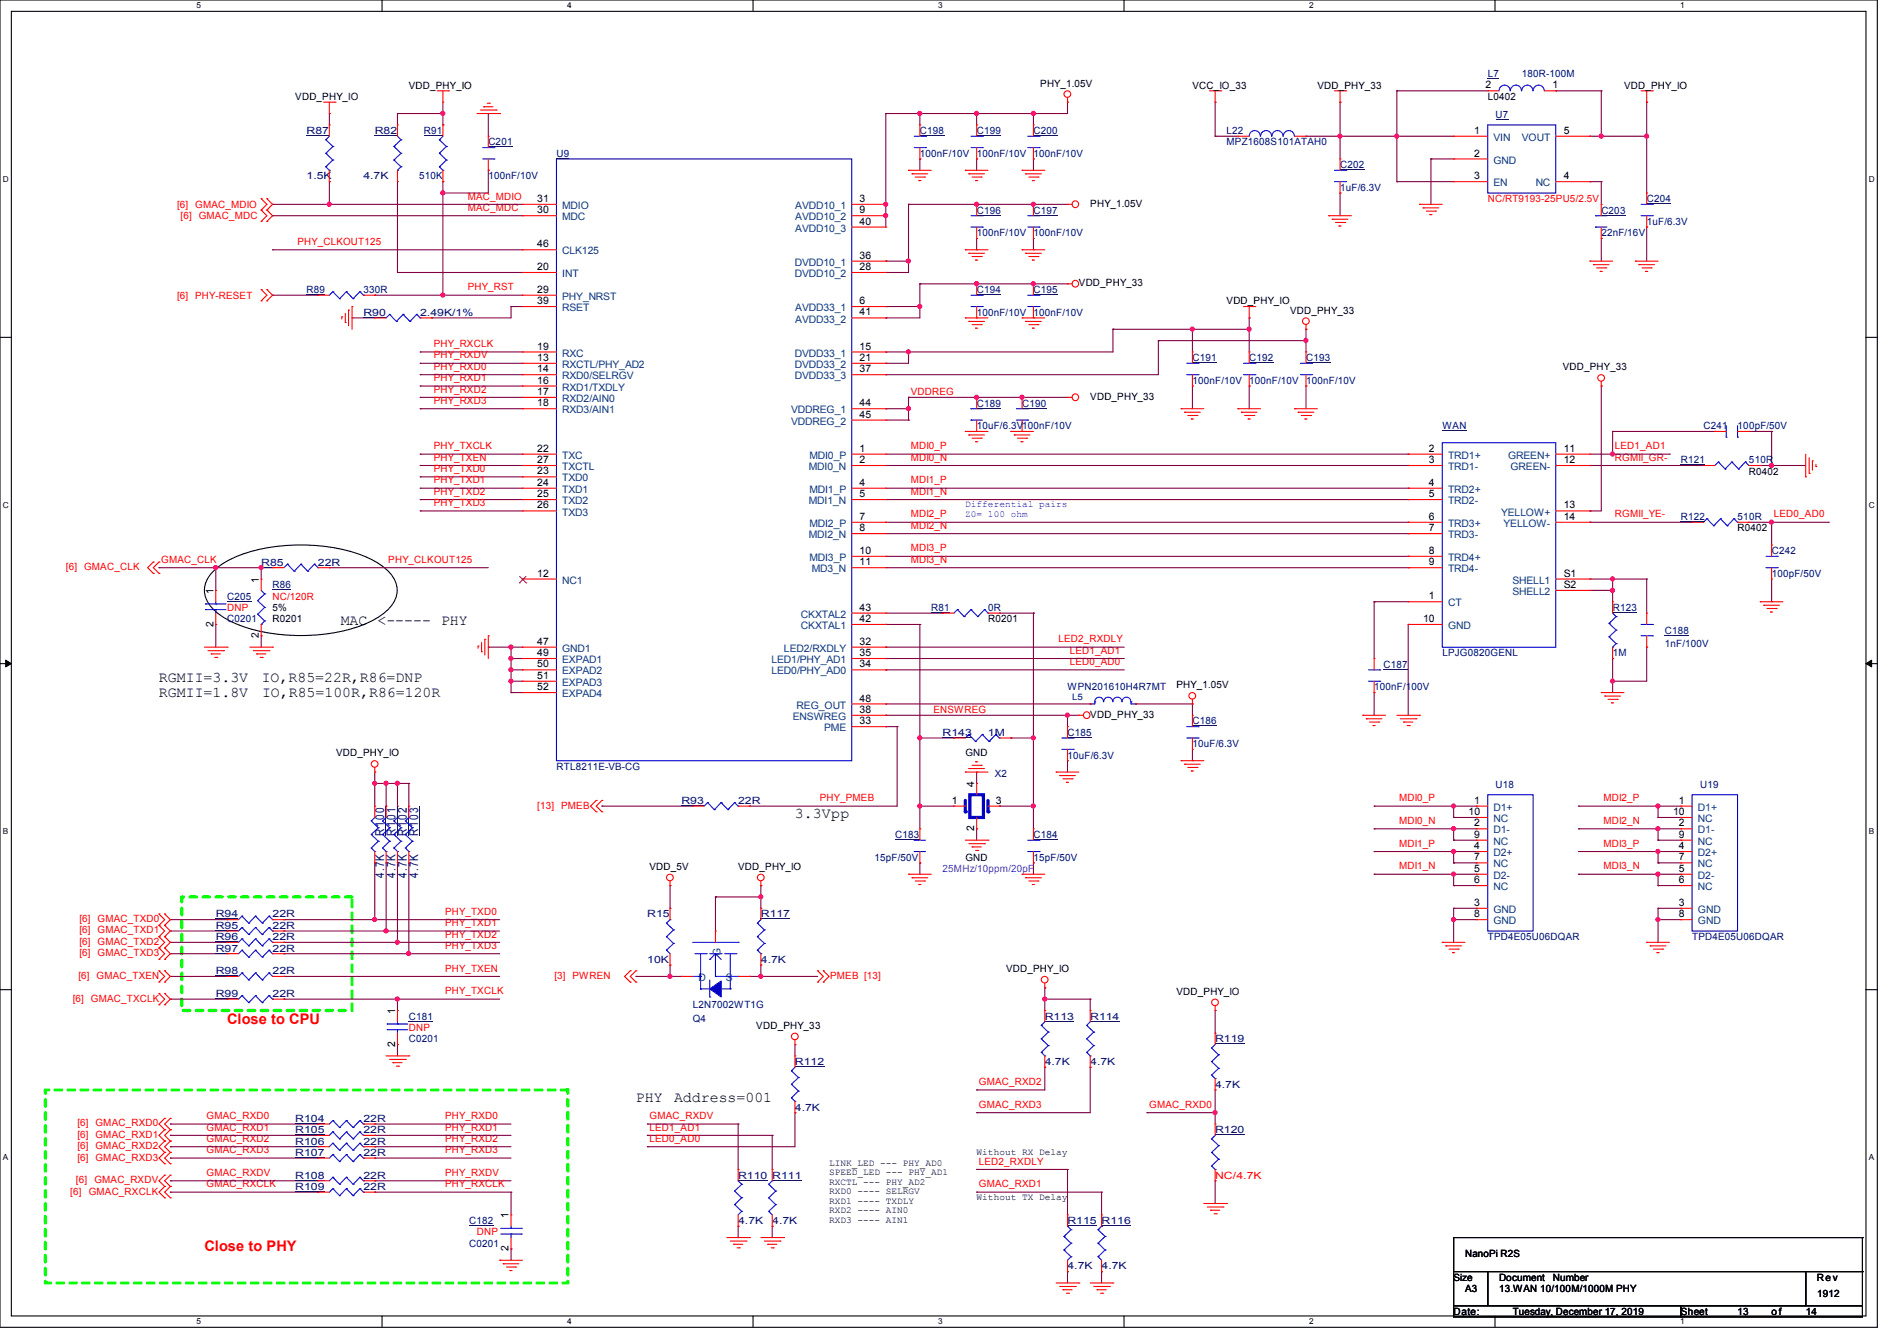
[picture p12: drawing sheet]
<svg xmlns="http://www.w3.org/2000/svg" width="297mm" height="210mm" viewBox="0 0 297 210" stroke-linecap="round" stroke-linejoin="round" font-family="sans-serif">
<defs><g id="words">
<g font-size="2.3">
<text x="53.3" y="97.9">MAC &lt;----- PHY</text>
<text x="24.9" y="106.8">RGMII=3.3V</text>
<text x="41" y="106.8">IO,R85=22R,R86=DNP</text>
<text x="24.9" y="109.1">RGMII=1.8V</text>
<text x="41" y="109.1">IO,R85=100R,R86=120R</text>
<text x="124.5" y="128.1">3.3Vpp</text>
<text x="99.6" y="172.6">PHY</text>
<text x="105.5" y="172.6">Address=001</text>
</g>
<g font-size="2.3" fill="#f00">
<text x="35.6" y="160.4">Close to CPU</text>
<text x="32" y="195.9">Close to PHY</text>
</g>
<g font-size="1.9" fill="#000080">
<text x="60.2" y="130.9" transform="rotate(-90 60.2 130.9)">R100</text>
<text x="61.9" y="130.9" transform="rotate(-90 61.9 130.9)">R101</text>
<text x="63.7" y="130.9" transform="rotate(-90 63.7 130.9)">R102</text>
<text x="65.5" y="130.9" transform="rotate(-90 65.5 130.9)">R103</text>
<text x="60.2" y="137.5" transform="rotate(-90 60.2 137.5)">4.7K</text>
<text x="61.9" y="137.5" transform="rotate(-90 61.9 137.5)">4.7K</text>
<text x="63.7" y="137.5" transform="rotate(-90 63.7 137.5)">4.7K</text>
<text x="65.5" y="137.5" transform="rotate(-90 65.5 137.5)">4.7K</text>
</g>
<g font-size="1.6">
<text x="46.2" y="15.7">VDD_PHY_IO</text>
<text x="64" y="13.9">VDD_PHY_IO</text>
<text x="162.9" y="13.5">PHY_1.05V</text>
<text x="186.7" y="13.9">VCC_IO_33</text>
<text x="206.3" y="13.9">VDD_PHY_33</text>
<text x="232.6" y="13.8">2</text>
<text x="232.9" y="15.7">L0402</text>
<text x="243.1" y="13.8">1</text>
<text x="254.3" y="13.9">VDD_PHY_IO</text>
<text x="230.8" y="21">1</text>
<text x="244.8" y="21">5</text>
<text x="230.8" y="24.5">2</text>
<text x="230.8" y="28.1">3</text>
<text x="244.8" y="28.1">4</text>
<text x="84.1" y="31.6">31</text>
<text x="84.1" y="33.4">30</text>
<text x="134.6" y="31.6">3</text>
<text x="134.6" y="33.4">9</text>
<text x="134.6" y="35.2">40</text>
<text x="170.7" y="32.4">PHY_1.05V</text>
<text x="84.1" y="38.7">46</text>
<text x="134.6" y="40.5">36</text>
<text x="84.1" y="42.3">20</text>
<text x="84.1" y="45.8">29</text>
<text x="84.1" y="47.6">39</text>
<text x="134.6" y="42.3">28</text>
<text x="134.6" y="47.6">6</text>
<text x="168.9" y="44.8">VDD_PHY_33</text>
<text x="192" y="47.7">VDD_PHY_IO</text>
<text x="134.6" y="49.4">41</text>
<text x="202" y="49.1">VDD_PHY_33</text>
<text x="84.1" y="54.7">19</text>
<text x="84.1" y="56.5">13</text>
<text x="84.1" y="58.3">14</text>
<text x="134.6" y="54.7">15</text>
<text x="134.6" y="56.5">21</text>
<text x="134.6" y="58.3">37</text>
<text x="244.7" y="58">VDD_PHY_33</text>
<text x="84.1" y="60.1">16</text>
<text x="84.1" y="61.8">17</text>
<text x="84.1" y="63.6">18</text>
<text x="134.6" y="63.6">44</text>
<text x="134.6" y="65.4">45</text>
<text x="170.7" y="62.6">VDD_PHY_33</text>
<text x="84.1" y="70.7">22</text>
<text x="134.6" y="70.7">1</text>
<text x="223.7" y="70.7">2</text>
<text x="244.8" y="70.7">11</text>
<text x="84.1" y="72.5">27</text>
<text x="84.1" y="74.3">23</text>
<text x="84.1" y="76.1">24</text>
<text x="84.1" y="77.9">25</text>
<text x="134.6" y="72.5">2</text>
<text x="134.6" y="76.1">4</text>
<text x="134.6" y="77.9">5</text>
<text x="223.7" y="72.5">3</text>
<text x="223.7" y="76.1">4</text>
<text x="223.7" y="77.9">5</text>
<text x="244.8" y="72.5">12</text>
<text x="273.8" y="74.3">R0402</text>
<text x="84.1" y="79.6">26</text>
<text x="134.6" y="81.4">7</text>
<text x="134.6" y="83.2">8</text>
<text x="223.7" y="81.4">6</text>
<text x="223.7" y="83.2">7</text>
<text x="244.8" y="79.6">13</text>
<text x="244.8" y="81.4">14</text>
<text x="272.1" y="83.2">R0402</text>
<text x="134.6" y="88.5">11</text>
<text x="134.6" y="86.7">10</text>
<text x="223.7" y="86.7">8</text>
<text x="223.7" y="88.5">9</text>
<text x="33.4" y="93" transform="rotate(-90 33.4 93)">1</text>
<text x="40.5" y="91.2" transform="rotate(-90 40.5 91.2)">1</text>
<text x="42.7" y="95.7">5%</text>
<text x="84.1" y="90.3">12</text>
<text x="134.6" y="95.6">43</text>
<text x="223.7" y="93.9">1</text>
<text x="244.8" y="90.3">S1</text>
<text x="244.8" y="92.1">S2</text>
<text x="33.4" y="98.1" transform="rotate(-90 33.4 98.1)">2</text>
<text x="40.5" y="99.9" transform="rotate(-90 40.5 99.9)">2</text>
<text x="42.7" y="97.5">R0201</text>
<text x="84.1" y="101">47</text>
<text x="134.6" y="97.4">42</text>
<text x="134.6" y="101">32</text>
<text x="154.7" y="97.5">R0201</text>
<text x="222.8" y="97.4">10</text>
<text x="84.1" y="106.3">51</text>
<text x="84.1" y="104.5">50</text>
<text x="84.1" y="102.7">49</text>
<text x="134.6" y="102.7">35</text>
<text x="134.6" y="104.5">34</text>
<text x="184.2" y="107.8">PHY_1.05V</text>
<text x="84.1" y="108.1">52</text>
<text x="134.6" y="109.9">48</text>
<text x="134.6" y="111.6">38</text>
<text x="134.6" y="113.4">33</text>
<text x="170.7" y="112.4">VDD_PHY_33</text>
<text x="52.6" y="118.4">VDD_PHY_IO</text>
<text x="151.1" y="118.4">GND</text>
<text x="149" y="125.9">1</text>
<text x="152.5" y="123.2" transform="rotate(-90 152.5 123.2)">4</text>
<text x="155.9" y="125.9">3</text>
<text x="230.8" y="125.9">1</text>
<text x="262.8" y="125.9">1</text>
<text x="152.5" y="130.1" transform="rotate(-90 152.5 130.1)">2</text>
<text x="229.9" y="127.6">10</text>
<text x="230.8" y="129.4">2</text>
<text x="230.8" y="131.2">9</text>
<text x="261.9" y="127.6">10</text>
<text x="262.8" y="129.4">2</text>
<text x="262.8" y="131.2">9</text>
<text x="101.7" y="136.2">VDD_5V</text>
<text x="115.6" y="136.2">VDD_PHY_IO</text>
<text x="151.1" y="134.8">GND</text>
<text x="230.8" y="133">4</text>
<text x="230.8" y="134.7">7</text>
<text x="230.8" y="136.5">5</text>
<text x="262.8" y="133">4</text>
<text x="262.8" y="134.7">7</text>
<text x="262.8" y="136.5">5</text>
<text x="230.8" y="138.3">6</text>
<text x="230.8" y="141.9">3</text>
<text x="230.8" y="143.6">8</text>
<text x="262.8" y="138.3">6</text>
<text x="262.8" y="141.9">3</text>
<text x="262.8" y="143.6">8</text>
<text x="157.5" y="152.2">VDD_PHY_IO</text>
<text x="184.2" y="155.8">VDD_PHY_IO</text>
<text x="61.9" y="158.8" transform="rotate(-90 61.9 158.8)">1</text>
<text x="118.4" y="161.1">VDD_PHY_33</text>
<text x="61.9" y="163.9" transform="rotate(-90 61.9 163.9)">2</text>
<text x="79.6" y="190.8" transform="rotate(-90 79.6 190.8)">1</text>
<text x="79.6" y="195.9" transform="rotate(-90 79.6 195.9)">2</text>
<text x="229.4" y="196.9">NanoPi R2S</text>
<text x="227.6" y="200.6">Size</text>
<text x="229.4" y="202.4">A3</text>
<text x="234.7" y="200.6">Document</text>
<text x="234.7" y="202.4">13.WAN 10/100M/1000M PHY</text>
<text x="243.1" y="200.6">Number</text>
<text x="284.5" y="200.6">Rev</text>
<text x="284.5" y="203.1">1912</text>
<text x="227.6" y="205.9">Date:</text>
<text x="236.8" y="205.9">Tuesday, December 17, 2019</text>
<text x="263.1" y="205.9">Sheet</text>
<text x="272.1" y="205.9">13</text>
<text x="277.4" y="205.9">o f</text>
<text x="282.7" y="205.9">14</text>
</g>
<g font-size="1.6" fill="#000080">
<text x="232.9" y="12.1">L7</text>
<text x="238.3" y="12.1">180R-100M</text>
<text x="48" y="21">R87</text>
<text x="58.7" y="21">R82</text>
<text x="66.3" y="21">R91</text>
<text x="76.5" y="22.8">C201</text>
<text x="144" y="21">C198</text>
<text x="152.9" y="21">C199</text>
<text x="161.8" y="21">C200</text>
<text x="192" y="21">L22</text>
<text x="192" y="22.8">MPZ1608S101ATAH0</text>
<text x="234.2" y="18.5">U7</text>
<text x="48" y="28.1">1.5K</text>
<text x="56.9" y="28.1">4.7K</text>
<text x="65.6" y="28.1">510K</text>
<text x="76.5" y="28.1">100nF/10V</text>
<text x="87.1" y="24.6">U9</text>
<text x="144" y="24.6">100nF/10V</text>
<text x="152.9" y="24.6">100nF/10V</text>
<text x="161.8" y="24.6">100nF/10V</text>
<text x="209.8" y="26.3">C202</text>
<text x="209.8" y="29.9">1uF/6.3V</text>
<text x="152.9" y="33.4">C196</text>
<text x="161.8" y="33.4">C197</text>
<text x="250.7" y="33.4">C203</text>
<text x="257.8" y="31.7">C204</text>
<text x="257.8" y="35.2">1uF/6.3V</text>
<text x="152.9" y="37">100nF/10V</text>
<text x="161.8" y="37">100nF/10V</text>
<text x="250.7" y="37">22nF/16V</text>
<text x="48" y="45.9">R89</text>
<text x="56.9" y="45.9">330R</text>
<text x="152.9" y="45.9">C194</text>
<text x="161.8" y="45.9">C195</text>
<text x="56.9" y="49.4">R90</text>
<text x="65.8" y="49.4">2.49K/1%</text>
<text x="152.9" y="49.4">100nF/10V</text>
<text x="161.8" y="49.4">100nF/10V</text>
<text x="186.7" y="56.6">C191</text>
<text x="195.6" y="56.6">C192</text>
<text x="204.5" y="56.6">C193</text>
<text x="152.9" y="63.7">C189</text>
<text x="160" y="63.7">C190</text>
<text x="186.7" y="60.1">100nF/10V</text>
<text x="195.6" y="60.1">100nF/10V</text>
<text x="204.5" y="60.1">100nF/10V</text>
<text x="152.9" y="67.2">10uF/6.3V100nF/10V</text>
<text x="225.8" y="67.2">WAN</text>
<text x="266.7" y="67.2">C241</text>
<text x="272.1" y="67.2">100pF/50V</text>
<text x="263.2" y="72.6">R121</text>
<text x="273.8" y="72.6">510R</text>
<text x="263.2" y="81.4">R122</text>
<text x="272.1" y="81.4">510R</text>
<text x="40.9" y="88.6">R85</text>
<text x="49.8" y="88.6">22R</text>
<text x="277.4" y="86.8">C242</text>
<text x="35.6" y="93.9">C205</text>
<text x="42.7" y="92.1">R86</text>
<text x="145.8" y="95.7">R81</text>
<text x="154.7" y="95.7">0R</text>
<text x="252.5" y="95.7">R123</text>
<text x="277.4" y="90.3">100pF/50V</text>
<text x="35.6" y="97.5">C0201</text>
<text x="260.7" y="99.2">C188</text>
<text x="260.7" y="101.3">1nF/100V</text>
<text x="216.6" y="104.6">C187</text>
<text x="225.8" y="102.8">LPJG0820GENL</text>
<text x="252.5" y="102.8">1M</text>
<text x="167.1" y="108.1">WPN201610H4R7MT</text>
<text x="186.7" y="113.5">C186</text>
<text x="215.2" y="108.1">100nF/100V</text>
<text x="147.6" y="115.2">R143</text>
<text x="154.7" y="115.2">1M</text>
<text x="167.1" y="115.2">C185</text>
<text x="167.1" y="118.8">10uF/6.3V</text>
<text x="186.7" y="117">10uF/6.3V</text>
<text x="87.1" y="120.6">RTL8211E-VB-CG</text>
<text x="106.7" y="125.9">R93</text>
<text x="115.6" y="125.9">22R</text>
<text x="155.8" y="121.6">X2</text>
<text x="234.2" y="123.4">U18</text>
<text x="266.2" y="123.4">U19</text>
<text x="140.1" y="131.2">C183</text>
<text x="161.8" y="131.2">C184</text>
<text x="136.9" y="134.8">15pF/50V</text>
<text x="161.8" y="134.8">15pF/50V</text>
<text x="33.8" y="143.7">R94</text>
<text x="42.7" y="143.7">22R</text>
<text x="101.3" y="143.7">R15</text>
<text x="119.1" y="143.7">R117</text>
<text x="33.8" y="149">R97</text>
<text x="33.8" y="147.2">R96</text>
<text x="33.8" y="145.5">R95</text>
<text x="42.7" y="149">22R</text>
<text x="42.7" y="147.2">22R</text>
<text x="42.7" y="145.5">22R</text>
<text x="232.9" y="147.2">TPD4E05U06DQAR</text>
<text x="264.9" y="147.2">TPD4E05U06DQAR</text>
<text x="33.8" y="152.6">R98</text>
<text x="42.7" y="152.6">22R</text>
<text x="101.3" y="150.8">10K</text>
<text x="119.1" y="150.8">4.7K</text>
<text x="33.8" y="156.1">R99</text>
<text x="42.7" y="156.1">22R</text>
<text x="64" y="159.7">C181</text>
<text x="108.5" y="160">Q4</text>
<text x="108.5" y="157.9">L2N7002WT1G</text>
<text x="163.6" y="159.7">R113</text>
<text x="170.7" y="159.7">R114</text>
<text x="64" y="163.2">C0201</text>
<text x="124.5" y="166.8">R112</text>
<text x="163.6" y="166.8">4.7K</text>
<text x="170.7" y="166.8">4.7K</text>
<text x="190.2" y="163.2">R119</text>
<text x="124.5" y="173.9">4.7K</text>
<text x="190.2" y="170.3">4.7K</text>
<text x="46.2" y="179.2">R106</text>
<text x="46.2" y="177.5">R105</text>
<text x="46.2" y="175.7">R104</text>
<text x="56.9" y="179.2">22R</text>
<text x="56.9" y="177.5">22R</text>
<text x="56.9" y="175.7">22R</text>
<text x="190.2" y="177.5">R120</text>
<text x="46.2" y="181">R107</text>
<text x="46.2" y="184.6">R108</text>
<text x="56.9" y="184.6">22R</text>
<text x="56.9" y="181">22R</text>
<text x="115.6" y="184.6">R110 R111</text>
<text x="46.2" y="186.4">R109</text>
<text x="56.9" y="186.4">22R</text>
<text x="73.5" y="191.7">C182</text>
<text x="115.6" y="191.7">4.7K</text>
<text x="120.9" y="191.7">4.7K</text>
<text x="167.1" y="191.7">R115 R116</text>
<text x="73.5" y="195.2">C0201</text>
<text x="167.1" y="198.8">4.7K</text>
<text x="172.5" y="198.8">4.7K</text>
</g>
<g font-size="1.6" fill="#004080">
<text x="233.8" y="22.1">VIN</text>
<text x="238.3" y="22.1">VOUT</text>
<text x="233.8" y="25.6">GND</text>
<text x="233.8" y="29.2">EN</text>
<text x="240.4" y="29.2">NC</text>
<text x="88" y="32.7">MDIO</text>
<text x="88" y="34.5">MDC</text>
<text x="124.5" y="32.7">AVDD10_1</text>
<text x="124.5" y="34.5">AVDD10_2</text>
<text x="88" y="39.8">CLK125</text>
<text x="124.4" y="41.6">DVDD10_1</text>
<text x="124.5" y="36.3">AVDD10_3</text>
<text x="88" y="43.4">INT</text>
<text x="88" y="46.9">PHY_NRST</text>
<text x="124.4" y="43.4">DVDD10_2</text>
<text x="88" y="48.7">RSET</text>
<text x="124.5" y="48.7">AVDD33_1</text>
<text x="124.5" y="50.5">AVDD33_2</text>
<text x="88" y="55.8">RXC</text>
<text x="88" y="57.6">RXCTL/PHY_AD2</text>
<text x="88" y="59.4">RXD0/SELRGV</text>
<text x="124.4" y="55.8">DVDD33_1</text>
<text x="124.4" y="57.6">DVDD33_2</text>
<text x="124.4" y="59.4">DVDD33_3</text>
<text x="88" y="61.2">RXD1/TXDLY</text>
<text x="88" y="63">RXD2/AIN0</text>
<text x="88" y="64.7">RXD3/AIN1</text>
<text x="123.9" y="64.7">VDDREG_1</text>
<text x="88" y="71.8">TXC</text>
<text x="123.9" y="66.5">VDDREG_2</text>
<text x="126.7" y="71.8">MDI0_P</text>
<text x="226.7" y="71.8">TRD1+</text>
<text x="236.1" y="71.8">GREEN+</text>
<text x="88" y="73.6">TXCTL</text>
<text x="88" y="75.4">TXD0</text>
<text x="88" y="77.2">TXD1</text>
<text x="126.6" y="73.6">MDI0_N</text>
<text x="126.7" y="77.2">MDI1_P</text>
<text x="226.7" y="73.6">TRD1-</text>
<text x="226.7" y="77.2">TRD2+</text>
<text x="236.5" y="73.6">GREEN-</text>
<text x="88" y="79">TXD2</text>
<text x="88" y="80.7">TXD3</text>
<text x="126.6" y="79">MDI1_N</text>
<text x="126.7" y="82.5">MDI2_P</text>
<text x="226.7" y="79">TRD2-</text>
<text x="226.7" y="82.5">TRD3+</text>
<text x="235" y="80.7">YELLOW+</text>
<text x="235.4" y="82.5">YELLOW-</text>
<text x="126.6" y="84.3">MDI2_N</text>
<text x="126.7" y="87.8">MDI3_P</text>
<text x="127.1" y="89.6">MD3_N</text>
<text x="226.7" y="84.3">TRD3-</text>
<text x="226.7" y="87.8">TRD4+</text>
<text x="226.7" y="89.6">TRD4-</text>
<text x="88" y="91.4">NC1</text>
<text x="226.7" y="95">CT</text>
<text x="236.8" y="91.4">SHELL1</text>
<text x="236.8" y="93.2">SHELL2</text>
<text x="125.4" y="98.5">CKXTAL1</text>
<text x="125.4" y="96.7">CKXTAL2</text>
<text x="226.7" y="98.5">GND</text>
<text x="88" y="107.4">EXPAD3</text>
<text x="88" y="102.1">GND1</text>
<text x="88" y="105.6">EXPAD2</text>
<text x="88" y="103.8">EXPAD1</text>
<text x="120.8" y="103.8">LED1/PHY_AD1</text>
<text x="120.8" y="105.6">LED0/PHY_AD0</text>
<text x="122.7" y="102.1">LED2/RXDLY</text>
<text x="88" y="109.2">EXPAD4</text>
<text x="124.1" y="112.7">ENSWREG</text>
<text x="124.7" y="111">REG_OUT</text>
<text x="129" y="114.5">PME</text>
<text x="233.8" y="127">D1+</text>
<text x="233.8" y="130.5">D1-</text>
<text x="233.8" y="128.7">NC</text>
<text x="265.8" y="127">D1+</text>
<text x="265.8" y="130.5">D1-</text>
<text x="265.8" y="128.7">NC</text>
<text x="233.8" y="134.1">D2+</text>
<text x="233.8" y="132.3">NC</text>
<text x="233.8" y="135.8">NC</text>
<text x="233.8" y="137.6">D2-</text>
<text x="265.8" y="134.1">D2+</text>
<text x="265.8" y="132.3">NC</text>
<text x="265.8" y="135.8">NC</text>
<text x="265.8" y="137.6">D2-</text>
<text x="233.8" y="139.4">NC</text>
<text x="233.8" y="143">GND</text>
<text x="265.8" y="139.4">NC</text>
<text x="265.8" y="143">GND</text>
<text x="112.8" y="149.7" transform="rotate(-90 112.8 149.7)">G</text>
<text x="233.8" y="144.7">GND</text>
<text x="265.8" y="144.7">GND</text>
<text x="109.4" y="153.6">D</text>
<text x="113.6" y="153.6">S</text>
</g>
<g font-size="1.6" fill="#f00">
<text x="27.7" y="32.6">[6]</text>
<text x="28.3" y="34.3">[6]</text>
<text x="30.6" y="32.6">GMAC_MDIO</text>
<text x="31.1" y="34.3">GMAC_MDC</text>
<text x="73.2" y="33">MAC_MDC</text>
<text x="73.2" y="31.2">MAC_MDIO</text>
<text x="232.9" y="31.7">NC/RT9193-25PU5/2.5V</text>
<text x="46.6" y="38.4">PHY_CLKOUT125</text>
<text x="27.7" y="46.8">[6]</text>
<text x="30.6" y="46.8">PHY-RESET</text>
<text x="73.2" y="45.5">PHY_RST</text>
<text x="67.9" y="54.4">PHY_RXCLK</text>
<text x="67.9" y="59.7">PHY_RXD1</text>
<text x="67.9" y="57.9">PHY_RXD0</text>
<text x="67.9" y="56.1">PHY_RXDV</text>
<text x="67.9" y="61.5">PHY_RXD2</text>
<text x="67.9" y="63.2">PHY_RXD3</text>
<text x="142.6" y="61.9">VDDREG</text>
<text x="67.9" y="70.4">PHY_TXCLK</text>
<text x="142.6" y="70.4">MDI0_P</text>
<text x="252.8" y="70.4">LED1_AD1</text>
<text x="67.9" y="77.5">PHY_TXD2</text>
<text x="67.9" y="72.1">PHY_TXEN</text>
<text x="67.9" y="73.9">PHY_TXD0</text>
<text x="67.9" y="75.7">PHY_TXD1</text>
<text x="142.6" y="77.5">MDI1_N</text>
<text x="142.6" y="75.7">MDI1_P</text>
<text x="142.6" y="72.1">MDI0_N</text>
<text x="252.8" y="72.1">RGMII_GR-</text>
<text x="67.9" y="79.2">PHY_TXD3</text>
<text x="142.6" y="81">MDI2_P</text>
<text x="142.6" y="82.8">MDI2_N</text>
<text x="252.8" y="81">RGMII_YE-</text>
<text x="277.7" y="81">LED0_AD0</text>
<text x="10.3" y="89.3">[6]</text>
<text x="13.2" y="89.3">GMAC_CLK</text>
<text x="25.2" y="88.1">GMAC_CLK</text>
<text x="60.8" y="88.1">PHY_CLKOUT125</text>
<text x="142.6" y="86.4">MDI3_P</text>
<text x="142.6" y="88.1">MDI3_N</text>
<text x="35.6" y="95.7">DNP</text>
<text x="42.7" y="93.9">NC/120R</text>
<text x="165.7" y="100.6">LED2_RXDLY</text>
<text x="167.5" y="104.1">LED0_AD0</text>
<text x="167.5" y="102.4">LED1_AD1</text>
<text x="146.1" y="111.7">ENSWREG</text>
<text x="128.4" y="125.5">PHY_PMEB</text>
<text x="219" y="125.5">MDI0_P</text>
<text x="251.1" y="125.5">MDI2_P</text>
<text x="84.1" y="126.6">[13]</text>
<text x="87.8" y="126.6">PMEB</text>
<text x="219" y="129">MDI0_N</text>
<text x="251.1" y="129">MDI2_N</text>
<text x="219" y="136.1">MDI1_N</text>
<text x="219" y="132.6">MDI1_P</text>
<text x="251.1" y="132.6">MDI3_P</text>
<text x="251.1" y="136.1">MDI3_N</text>
<text x="69.7" y="143.3">PHY_TXD0</text>
<text x="12.4" y="148">[6]</text>
<text x="12.4" y="149.7">[6]</text>
<text x="12.4" y="146.2">[6]</text>
<text x="12.4" y="144.4">[6]</text>
<text x="15.3" y="148">GMAC_TXD2</text>
<text x="15.3" y="149.7">GMAC_TXD3</text>
<text x="15.3" y="146.2">GMAC_TXD1</text>
<text x="15.3" y="144.4">GMAC_TXD0</text>
<text x="69.7" y="148.6">PHY_TXD3</text>
<text x="69.7" y="146.8">PHY_TXD2</text>
<text x="69.7" y="145">PHY_TXD1</text>
<text x="12.3" y="153.3">[6]</text>
<text x="15.1" y="153.3">GMAC_TXEN</text>
<text x="69.7" y="152.1">PHY_TXEN</text>
<text x="69.7" y="155.7">PHY_TXCLK</text>
<text x="86.8" y="153.3">[3]</text>
<text x="89.6" y="153.3">PWREN</text>
<text x="130" y="153.3">PMEB [13]</text>
<text x="11.4" y="156.8">[6]</text>
<text x="14.2" y="156.8">GMAC_TXCLK</text>
<text x="64" y="161.5">DNP</text>
<text x="153.3" y="169.9">GMAC_RXD2</text>
<text x="153.3" y="173.5">GMAC_RXD3</text>
<text x="179.9" y="173.5">GMAC_RXD0</text>
<text x="12.1" y="180">[6]</text>
<text x="12.1" y="178.2">[6]</text>
<text x="12.1" y="176.4">[6]</text>
<text x="14.9" y="180">GMAC_RXD2</text>
<text x="14.9" y="178.2">GMAC_RXD1</text>
<text x="14.9" y="176.4">GMAC_RXD0</text>
<text x="32.3" y="178.8">GMAC_RXD2</text>
<text x="32.3" y="177">GMAC_RXD1</text>
<text x="32.3" y="175.3">GMAC_RXD0</text>
<text x="69.7" y="178.8">PHY_RXD2</text>
<text x="69.7" y="177">PHY_RXD1</text>
<text x="69.7" y="175.3">PHY_RXD0</text>
<text x="101.7" y="177">LED1_AD1</text>
<text x="101.7" y="178.8">LED0_AD0</text>
<text x="101.7" y="175.3">GMAC_RXDV</text>
<text x="11.9" y="185.3">[6]</text>
<text x="12.1" y="181.7">[6]</text>
<text x="14.8" y="185.3">GMAC_RXDV</text>
<text x="14.9" y="181.7">GMAC_RXD3</text>
<text x="32.3" y="180.6">GMAC_RXD3</text>
<text x="32.3" y="185.9">GMAC_RXCLK</text>
<text x="32.3" y="184.1">GMAC_RXDV</text>
<text x="69.7" y="180.6">PHY_RXD3</text>
<text x="69.7" y="184.1">PHY_RXDV</text>
<text x="69.7" y="185.9">PHY_RXCLK</text>
<text x="153.3" y="185.9">GMAC_RXD1</text>
<text x="153.3" y="182.4">LED2_RXDLY</text>
<text x="190.2" y="184.6">NC/4.7K</text>
<text x="11" y="187.1">[6]</text>
<text x="13.9" y="187.1">GMAC_RXCLK</text>
<text x="74.7" y="193.5">DNP</text>
</g>
<text font-size="1.6" fill="#8000ff" x="147.6" y="136.6">25MHz/10ppm/20pF</text>
<g font-size="1.5" fill="#00f">
<text x="151.1" y="79.5">Differential pairs</text>
<text x="151.1" y="80.9">Z0= 100 ohm</text>
</g>
<g font-size="1.5">
<text x="129.8" y="182.6">LINK_LED --- PHY_AD0</text>
<text x="129.8" y="184.1">SPEED_LED --- PHY_AD1</text>
<text x="129.8" y="185.5">RXCTL --- PHY_AD2</text>
<text x="152.9" y="180.8">Without RX Delay</text>
<text x="129.8" y="187">RXD0 ---- SELRGV</text>
<text x="129.8" y="188.5">RXD1 ---- TXDLY</text>
<text x="129.8" y="190">RXD2 ---- AIN0</text>
<text x="129.8" y="191.5">RXD3 ---- AIN1</text>
<text x="152.9" y="187.9">Without TX Delay</text>
</g>
<text font-size="1.4" fill="#000080" x="167.9" y="109.6">L5</text>
<g font-size="1.3">
<text x="30.8" y="1.3">5</text>
<text x="88.8" y="1.3">4</text>
<text x="146.9" y="1.3">3</text>
<text x="205" y="1.3">2</text>
<text x="263.1" y="1.3">1</text>
<text x=".5" y="28.4">D</text>
<text x="292.6" y="28.4">D</text>
<text x=".5" y="79.5">C</text>
<text x="292.6" y="79.5">C</text>
<text x=".5" y="130.6">B</text>
<text x="292.6" y="130.6">B</text>
<text x=".5" y="181.7">A</text>
<text x="292.6" y="181.7">A</text>
<text x="30.8" y="207.4">5</text>
<text x="88.8" y="207.4">4</text>
<text x="146.9" y="207.4">3</text>
<text x="205" y="207.4">2</text>
<text x="263.1" y="207.4">1</text>
</g>
</g></defs>
<path d="M0 0h293.9v207.9h-293.9zM1.8 1.8h290.3v204.3h-290.3z" fill="none" stroke="#000" stroke-width=".17"/>
<g fill="#fff">
<path d="M30.8 .2h.7v1.4h-.7z"/>
<path d="M30.8 206.2h.7v1.4h-.7z"/>
</g>
<path d="M59.8 0v1.8M59.8 206.1v1.8" fill="none" stroke="#000" stroke-width=".17"/>
<g fill="#fff">
<path d="M88.8 .2h.7v1.4h-.7z"/>
<path d="M88.8 206.2h.7v1.4h-.7z"/>
</g>
<path d="M117.9 0v1.8M117.9 206.1v1.8" fill="none" stroke="#000" stroke-width=".17"/>
<g fill="#fff">
<path d="M146.9 .2h.7v1.4h-.7z"/>
<path d="M146.9 206.2h.7v1.4h-.7z"/>
</g>
<path d="M176 0v1.8M176 206.1v1.8" fill="none" stroke="#000" stroke-width=".17"/>
<g fill="#fff">
<path d="M205 .2h.7v1.4h-.7z"/>
<path d="M205 206.2h.7v1.4h-.7z"/>
</g>
<path d="M234.1 0v1.8M234.1 206.1v1.8" fill="none" stroke="#000" stroke-width=".17"/>
<g fill="#fff">
<path d="M263.1 .2h.6v1.4h-.6z"/>
<path d="M263.1 206.2h.6v1.4h-.6z"/>
<path d="M.5 27.3h.9v1.4h-.9z"/>
<path d="M292.6 27.3h.9v1.4h-.9z"/>
<path d="M.5 78.4h.9v1.4h-.9z"/>
<path d="M292.6 78.4h.9v1.4h-.9z"/>
</g>
<path d="M0 52.8h1.8M292.1 52.8h1.8" fill="none" stroke="#000" stroke-width=".17"/>
<g fill="#fff">
<path d="M.5 129.5h.8v1.4h-.8z"/>
<path d="M292.6 129.5h.8v1.4h-.8z"/>
</g>
<path d="M0 103.9h1.8M292.1 103.9h1.8" fill="none" stroke="#000" stroke-width=".17"/>
<path d="M.9 103.4l.9 .5-.9 .5zM292.1 103.9l.9-.5v1z" fill="#000" stroke="#000" stroke-width=".16"/>
<g fill="#fff">
<path d="M.5 180.5h.8v1.4h-.8z"/>
<path d="M292.6 180.5h.8v1.4h-.8z"/>
</g>
<g fill="none" stroke="#000" stroke-width=".17">
<path d="M33.5 89.3a18 18 0 0 1 10.1-3.8 28.1 28.1 0 0 1 14.2 1.9 7.2 7.2 0 0 1 4.3 4.2 4.5 4.5 0 0 1-2.3 4.6 21.2 21.2 0 0 1-10.9 3.3 25.8 25.8 0 0 1-13.6-2.6 6.6 6.6 0 0 1-3.2-3.6 4 4 0 0 1 1.4-4zM0 155h1.8M292.1 155h1.8M227.6 199.1h5.3v5.4h-5.3zM227.6 193.8h.1M227.6 193.8v5.3M227.6 193.8h64M232.9 199.1h49.8v5.4h-49.8zM282.7 199.1h8.9v5.4h-8.9zM291.6 193.8h.1M291.6 199.1h.1M291.6 193.8v5.3"/>
<path d="M227.6 204.5h35.5v1.7h-35.5zM263.1 204.5h28.5v1.7h-28.5z"/>
</g>
<path d="M28.4 140.5h26.7v17.7h-26.7zM7.1 170.7h81.8v30.2h-81.8z" fill="none" stroke="#0f0" stroke-width=".51" stroke-dasharray="1 1"/>
<g fill="none" stroke="#800040" stroke-width=".17">
<path d="M51.6 17.8h.1M51.6 17.8v1.8M62.2 17.8h.1M62.2 17.8h7.1M62.2 17.8v1.8M69.3 17.8h.1M69.3 19.6h.1M69.3 16v3.6M76.5 17.8h.1M76.5 17.8v3.5M138.7 17.8h.1M138.7 17.8v17.8"/>
<path d="M144 17.8h.1M144 17.8v1.8M152.9 17.8h.1M152.9 17.8v1.8M161.8 17.8h.1M161.8 17.8v1.8M167.1 16h.1M167.1 16v1.8h-28.4M190.2 16h.1M190.2 16v5.3M209.8 16h.1M209.8 16v8.9"/>
<path d="M218.7 14.2h.1M218.7 14.2v14.2M218.7 14.2h14.2M243.6 14.2h.1M243.6 14.2h7.1M250.7 14.2h.1M250.7 14.2v7.1M257.8 16h.1M257.8 16v14.2M42.7 32h.1M42.7 33.8h.1M42.7 39.1h.1"/>
<path d="M42.7 32h39.1M42.7 33.8h39.1M42.7 39.1h39.1M51.6 28.4h.1M51.6 32h.1M51.6 28.4v3.6M62.2 28.4v14.3M69.3 30.2h.1M69.3 28.4h.1M69.3 28.4v17.8M76.5 26.7h.1M76.5 26.7v3.5h-7.2"/>
<path d="M138.7 33.8h.1M138.7 32h.1M142.2 32h.1M142.2 32h24.9M142.2 32v10.7h-3.5M144 24.9h.1M144 24.9v1.8M152.9 32h.1M152.9 39.1h.1M152.9 24.9h.1M152.9 24.9v1.8M152.9 37.3v1.8"/>
<path d="M161.8 32h.1M161.8 39.1h.1M161.8 24.9h.1M161.8 24.9v1.8M161.8 37.3v1.8M190.2 21.3h.1M190.2 21.3h3.6M204.5 21.3h.1M204.5 21.3h23.1M209.8 21.3h.1M209.8 30.2h.1M209.8 30.2v3.6"/>
<path d="M218.7 28.4h.1M218.7 21.3h.1M218.7 28.4h8.9M224 24.9h.1M224 24.9v7.1M224 24.9h3.6M248.9 28.4h.1M248.9 21.3h.1M248.9 28.4h1.8M248.9 21.3h8.9M250.7 37.3h.1M250.7 28.4h.1"/>
<path d="M250.7 21.3h.1M250.7 28.4v3.6M250.7 37.3v3.6M257.8 35.6h.1M257.8 21.3h.1M257.8 35.6v5.3M42.7 46.2h.1M42.7 46.2h7.1M55.1 49.8h.1M55.1 49.8h3.6M58.7 46.2h.1M58.7 46.2h23.1"/>
<path d="M62.2 42.7h.1M62.2 42.7h19.6M65.8 55.1h.1M65.8 58.7h.1M65.8 56.9h.1M65.8 55.1h16M65.8 58.7h16M65.8 56.9h16M67.6 49.8h.1M69.3 46.2h.1M80 48h.1M80 48v1.8h-12.4"/>
<path d="M80 48h1.8M81.8 42.7h.1M138.7 49.8h.1M138.7 40.9h.1M138.7 56.9h.1M138.7 58.7h.1M138.7 55.1h.1M138.7 42.7h.1M138.7 48h.1M138.7 40.9h3.5M138.7 48h5.3M142.2 40.9h.1"/>
<path d="M142.2 55.1h.1M142.2 55.1v1.8h-3.5M144 44.4h.1M144 48h.1M144 44.4h23.1M144 44.4v5.4h-5.3M152.9 44.4h.1M161.8 44.4h.1M174.2 51.6h.1M174.2 51.6v3.5h-35.5M174.2 51.6h21.4M181.4 53.3h.1"/>
<path d="M181.4 53.3v5.4h-42.7M181.4 53.3h23.1M186.7 51.6h.1M186.7 51.6v3.5M195.6 51.6h.1M195.6 49.8h.1M195.6 49.8v5.3M204.5 53.3h.1M204.5 51.6h.1M204.5 51.6v3.5M65.8 71.1h.1M65.8 62.2h.1"/>
<path d="M65.8 60.5h.1M65.8 78.2h.1M65.8 72.9h.1M65.8 74.7h.1M65.8 64h.1M65.8 76.5h.1M65.8 71.1h16M65.8 72.9h16M65.8 78.2h16M65.8 76.5h16M65.8 62.2h16M65.8 60.5h16"/>
<path d="M65.8 74.7h16M65.8 64h16M138.7 64h.1M138.7 71.1h81.8M138.7 72.9h81.8M138.7 78.2h81.8M138.7 76.5h81.8M138.7 64h3.5M138.7 65.8h3.5M142.2 64h.1M142.2 62.2h.1M142.2 65.8h.1"/>
<path d="M142.2 62.2h24.9M142.2 62.2v3.6M152.9 62.2h.1M160 62.2h.1M186.7 60.5h.1M186.7 60.5v3.5M195.6 60.5h.1M195.6 60.5v3.5M204.5 60.5h.1M204.5 60.5v3.5M220.5 71.1h.1M220.5 78.2h.1"/>
<path d="M220.5 76.5h.1M220.5 72.9h.1M248.9 72.9h.1M248.9 71.1h12.5M248.9 72.9h17.8M250.7 60.5h.1M250.7 60.5v19.5h-1.8M252.5 71.1h.1M252.5 67.6h.1M252.5 67.6v3.5M252.5 67.6h16M261.4 71.1h.1"/>
<path d="M273.8 67.6h3.6M275.6 72.9h7.1M277.4 72.9h.1M277.4 67.6h.1M277.4 67.6v5.3M24.9 88.9h.1M24.9 88.9h17.8M33.8 88.9h.1M33.8 97.8h.1M33.8 88.9v3.6M33.8 97.8v3.5M40.9 99.6h.1"/>
<path d="M40.9 88.9h.1M40.9 88.9v1.8M40.9 99.6v1.7M51.6 88.9h.1M51.6 88.9h24.9M65.8 80h.1M65.8 80h16M138.7 97.8h.1M138.7 81.8h81.8M138.7 83.6h81.8M138.7 87.1h81.8M138.7 88.9h81.8"/>
<path d="M138.7 97.8h5.3M138.7 96h8.9M144 97.8h.1M144 97.8v32M147.6 96h.1M156.5 96h5.3M161.8 96h.1M161.8 96v33.8M215.1 94.2h.1M215.1 94.2v8.9M215.1 94.2h5.4M220.5 81.8h.1"/>
<path d="M220.5 83.6h.1M220.5 87.1h.1M220.5 88.9h.1M220.5 97.8h.1M220.5 97.8v14.2M248.9 81.8h.1M248.9 90.7h.1M248.9 80h.1M248.9 81.8h16M248.9 90.7h8.9M248.9 92.5h3.6M252.5 92.5h.1"/>
<path d="M252.5 90.7h.1M252.5 90.7v3.5M257.8 90.7h.1M257.8 90.7v5.3M273.8 81.8h12.5M277.4 81.8h.1M277.4 94.2h.1M277.4 81.8v3.5M277.4 90.7v3.5M286.3 81.8h.1M76.5 101.3h.1M76.5 101.3h5.3"/>
<path d="M80 108.5h.1M80 106.7h.1M80 103.1h.1M80 104.9h.1M80 101.3h.1M80 108.5h1.8M80 106.7h1.8M80 101.3v7.2M80 104.9h1.8M80 103.1h1.8M138.7 110.2h.1M138.7 104.9h.1"/>
<path d="M138.7 103.1h.1M138.7 101.3h.1M138.7 112h.1M138.7 113.8h.1M138.7 110.2h32M138.7 112h30.2M138.7 104.9h37.3M138.7 101.3h37.3M138.7 103.1h37.3M138.7 113.8h1.8M140.5 113.8h.1M140.5 113.8v12.4h-23.2"/>
<path d="M144 115.6h.1M144 115.6h5.4M158.2 115.6h.1M158.2 115.6h3.6M161.8 115.6h.1M167.1 112h.1M167.1 119.1h.1M167.1 112v1.8M167.1 119.1v1.8M177.8 110.2h.1M177.8 110.2h8.9M186.7 110.2h.1"/>
<path d="M186.7 119.1h.1M186.7 110.2v1.8M186.7 117.3v1.8M215.1 108.5h.1M215.1 108.5v3.5M252.5 106.7h.1M252.5 103.1h.1M252.5 103.1v5.4M257.8 101.3h.1M257.8 101.3v5.4h-5.3M58.7 122.7h.1M58.7 120.9h.1"/>
<path d="M58.7 135.1h.1M58.7 120.9v5.3M58.7 135.1v8.9M58.7 122.7h5.3M60.5 122.7h.1M60.5 135.1h.1M60.5 122.7v3.5M60.5 135.1v10.7M62.2 122.7h.1M62.2 135.1h.1M62.2 122.7v3.5M62.2 135.1v12.5"/>
<path d="M64 122.7h.1M64 135.1h.1M64 122.7v3.5M64 135.1v14.3M94.2 126.2h.1M94.2 126.2h14.3M104.9 138.7h.1M104.9 138.7v3.5M117.3 126.2h.1M119.1 138.7h.1M119.1 138.7v3.5M144 135.1h.1"/>
<path d="M144 126.2h.1M144 135.1v1.8M144 126.2h5.4M152.9 129.8h.1M152.9 120.9h.1M152.9 120.9v1.8M152.9 129.8v1.8M156.5 126.2h.1M156.5 126.2h5.3M161.8 135.1h.1M161.8 126.2h.1M161.8 135.1v1.8"/>
<path d="M215.1 126.2h.1M215.1 136.9h.1M215.1 129.8h.1M215.1 133.3h.1M215.1 126.2h16M215.1 136.9h16M215.1 129.8h16M215.1 133.3h16M227.6 128h.1M227.6 126.2h.1M227.6 131.6h.1M227.6 129.8h.1"/>
<path d="M227.6 135.1h.1M227.6 133.3h.1M227.6 138.7h.1M227.6 136.9h.1M227.6 128h3.5M227.6 126.2v1.8M227.6 129.8v1.8M227.6 133.3v1.8M227.6 136.9v1.8M227.6 131.6h3.5M227.6 135.1h3.5M227.6 138.7h3.5"/>
<path d="M247.1 126.2h.1M247.1 129.8h.1M247.1 133.3h.1M247.1 136.9h.1M247.1 126.2h16M247.1 136.9h16M247.1 129.8h16M247.1 133.3h16M259.6 128h.1M259.6 126.2h.1M259.6 131.6h.1M259.6 129.8h.1"/>
<path d="M259.6 135.1h.1M259.6 133.3h.1M259.6 138.7h.1M259.6 136.9h.1M259.6 128h3.5M259.6 131.6h3.5M259.6 135.1h3.5M259.6 138.7h3.5M259.6 126.2v1.8M259.6 129.8v1.8M259.6 133.3v1.8M259.6 136.9v1.8"/>
<path d="M26.7 156.5h.1M26.7 152.9h.1M26.7 149.4h.1M26.7 147.6h.1M26.7 145.8h.1M26.7 144h.1M26.7 145.8h8.9M26.7 144h8.9M26.7 147.6h8.9M26.7 149.4h8.9M26.7 152.9h8.9M26.7 156.5h8.9"/>
<path d="M44.4 145.8h.1M44.4 144h.1M44.4 147.6h.1M44.4 149.4h.1M44.4 152.9h.1M44.4 156.5h.1M44.4 145.8h33.8M44.4 144h33.8M44.4 147.6h33.8M44.4 149.4h33.8M44.4 152.9h33.8M44.4 156.5h33.8"/>
<path d="M58.7 144h.1M60.5 145.8h.1M62.2 156.5h.1M62.2 147.6h.1M62.2 156.5v1.7M64 149.4h.1M99.6 152.9h.1M99.6 152.9h7.1M104.9 152.9h.1M104.9 151.1h.1M104.9 151.1v1.8M112 140.5h.1"/>
<path d="M112 140.5v5.3M112 140.5h7.1M117.3 152.9h.1M117.3 152.9h10.7M119.1 152.9h.1M119.1 140.5h.1M119.1 151.1h.1M119.1 151.1v1.8M163.6 154.7h.1M163.6 156.5h.1M163.6 156.5h7.1M163.6 154.7v3.5"/>
<path d="M170.7 156.5h.1M170.7 156.5v1.7M190.2 158.2h.1M190.2 158.2v3.6M227.6 142.2h.1M227.6 144h.1M227.6 144h3.5M227.6 142.2v5.4M227.6 142.2h3.5M259.6 142.2h.1M259.6 144h.1M259.6 144h3.5"/>
<path d="M259.6 142.2v5.4M259.6 142.2h3.5M26.7 179.6h.1M26.7 177.8h.1M26.7 176h.1M26.7 179.6h23.1M26.7 177.8h23.1M26.7 176h23.1M58.7 179.6h.1M58.7 177.8h.1M58.7 176h.1M58.7 179.6h21.3"/>
<path d="M58.7 177.8h21.3M58.7 176h21.3M62.2 163.6h.1M62.2 163.6v1.8M101.3 177.8h.1M101.3 179.6h.1M101.3 176h.1M101.3 177.8h19.6M101.3 176h14.3M115.6 176h.1M115.6 176v7.1M120.9 177.8h.1"/>
<path d="M120.9 177.8v5.3M124.5 163.6h.1M124.5 174.2h.1M124.5 174.2v5.4h-23.2M124.5 163.6v1.8M152.9 170.7h.1M152.9 174.2h.1M163.6 167.1h.1M163.6 167.1v3.6h-10.7M170.7 167.1h.1M170.7 167.1v7.1h-17.8M179.6 174.2h.1"/>
<path d="M179.6 174.2h10.6M190.2 170.7h.1M190.2 174.2h.1M190.2 170.7v5.3M26.7 181.4h.1M26.7 186.7h.1M26.7 184.9h.1M26.7 181.4h23.1M26.7 186.7h23.1M26.7 184.9h23.1M58.7 181.4h.1M58.7 184.9h.1"/>
<path d="M58.7 186.7h.1M58.7 181.4h21.3M58.7 186.7h21.3M58.7 184.9h21.3M80 195.6h.1M80 186.7h.1M80 186.7v3.5M80 195.6v1.8M115.6 192h.1M115.6 192v1.8M120.9 192h.1M120.9 192v1.8"/>
<path d="M152.9 186.7h.1M152.9 183.1h.1M152.9 186.7h19.6M152.9 183.1h14.2M167.1 199.1h.1M167.1 183.1h.1M167.1 183.1v7.1M167.1 199.1v1.8M172.5 199.1h.1M172.5 186.7h.1M172.5 186.7v3.5M172.5 199.1v1.8"/>
<path d="M190.2 184.9h.1M190.2 184.9v3.6"/>
</g>
<g fill="#f0f" stroke="#f0f" stroke-width=".17">
<circle cx="252.5" cy="92.4" r=".32"/>
<circle cx="161.8" cy="32" r=".32"/>
<circle cx="161.8" cy="44.4" r=".32"/>
<circle cx="160" cy="62.2" r=".32"/>
<circle cx="138.7" cy="33.8" r=".32"/>
<circle cx="152.9" cy="62.2" r=".32"/>
<circle cx="69.3" cy="46.2" r=".32"/>
<circle cx="152.9" cy="44.4" r=".32"/>
<circle cx="152.9" cy="17.8" r=".32"/>
<circle cx="144" cy="17.8" r=".32"/>
<circle cx="80" cy="103.1" r=".32"/>
<circle cx="80" cy="101.3" r=".32"/>
<circle cx="152.9" cy="32" r=".32"/>
<circle cx="142.2" cy="40.9" r=".32"/>
<circle cx="138.7" cy="32" r=".32"/>
<circle cx="80" cy="106.7" r=".32"/>
<circle cx="80" cy="104.9" r=".32"/>
<circle cx="144" cy="126.2" r=".32"/>
<circle cx="161.8" cy="126.2" r=".32"/>
<circle cx="69.3" cy="30.2" r=".32"/>
<circle cx="209.8" cy="21.3" r=".32"/>
<circle cx="218.7" cy="21.3" r=".32"/>
<circle cx="51.5" cy="32" r=".32"/>
<circle cx="257.8" cy="21.3" r=".32"/>
<circle cx="167.1" cy="112" r=".32"/>
<circle cx="186.7" cy="51.5" r=".32"/>
<circle cx="195.6" cy="51.5" r=".32"/>
<circle cx="142.2" cy="55.1" r=".32"/>
<circle cx="144" cy="115.5" r=".32"/>
<circle cx="161.8" cy="115.5" r=".32"/>
<circle cx="204.4" cy="53.3" r=".32"/>
<circle cx="252.5" cy="90.7" r=".32"/>
<circle cx="252.5" cy="106.7" r=".32"/>
<circle cx="62.2" cy="156.4" r=".32"/>
<circle cx="58.7" cy="122.7" r=".32"/>
<circle cx="62.2" cy="122.7" r=".32"/>
<circle cx="60.4" cy="122.7" r=".32"/>
<circle cx="40.9" cy="88.9" r=".32"/>
<circle cx="33.8" cy="88.9" r=".32"/>
<circle cx="277.3" cy="72.9" r=".32"/>
<circle cx="277.3" cy="81.8" r=".32"/>
<circle cx="144" cy="48" r=".32"/>
<circle cx="163.6" cy="156.4" r=".32"/>
<circle cx="190.2" cy="174.2" r=".32"/>
<circle cx="64" cy="149.3" r=".32"/>
<circle cx="62.2" cy="147.6" r=".32"/>
<circle cx="60.4" cy="145.8" r=".32"/>
<circle cx="58.7" cy="144" r=".32"/>
<circle cx="250.7" cy="21.3" r=".32"/>
<circle cx="69.3" cy="17.8" r=".32"/>
<circle cx="227.6" cy="126.2" r=".32"/>
<circle cx="227.6" cy="136.9" r=".32"/>
<circle cx="259.6" cy="126.2" r=".32"/>
<circle cx="259.6" cy="133.3" r=".32"/>
<circle cx="259.6" cy="136.9" r=".32"/>
<circle cx="227.6" cy="129.8" r=".32"/>
<circle cx="227.6" cy="133.3" r=".32"/>
<circle cx="259.6" cy="129.8" r=".32"/>
<circle cx="259.6" cy="144" r=".32"/>
<circle cx="227.6" cy="144" r=".32"/>
<circle cx="161.8" cy="17.8" r=".32"/>
<circle cx="252.5" cy="71.1" r=".32"/>
<circle cx="142.2" cy="64" r=".32"/>
<circle cx="104.9" cy="152.9" r=".32"/>
<circle cx="119.1" cy="152.9" r=".32"/>
<circle cx="119.1" cy="140.4" r=".32"/>
</g>
<g fill="none" stroke="#f00" stroke-width=".17">
<path d="M50.7 16h1.8M51.6 17.8h.1M51.6 19.6h.1M51.6 16v1.8M51.6 19.6v1.7M52.5 16h.1M68.5 14.2h1.7M69.3 16h.1M69.3 14.2v1.8M70.2 14.2h.1M74.7 17.8h3.5M75.2 17.2h2.5"/>
<path d="M75.7 16.7h.1M75.7 16.7h1.5M76.3 16.2h.3M76.6 16.2h.1M77.7 17.2h.1M78.2 17.8h.1M167.1 16h.1M167.1 15.3v.7M189.4 14.2h1.7M190.2 16h.1M190.2 14.2v1.8M191.1 14.2h.1"/>
<path d="M208.9 14.2h1.8M209.8 16h.1M209.8 14.2v1.8M210.7 14.2h.1M256.9 14.2h1.8M257.8 16h.1M257.8 14.2v1.8M258.7 14.2h.1M40.9 32.9h.1M40.9 31.1h.1M40.9 34.7h.1M40.9 31.1l.9 .9-.9 .9"/>
<path d="M40.9 32.9l.9 .9-.9 .9M41.8 31.1h.1M41.8 32.9h.1M41.8 34.7h.1M41.8 31.1l.9 .9-.9 .9M41.8 32.9l.9 .9-.9 .9M51.6 28.4h.1M51.6 26.7v1.7M142.2 26.7h.1M142.2 26.7h3.6M142.8 27.2h.1M142.8 27.2h2.4"/>
<path d="M143.3 27.7h1.4M143.8 28.3h.1M143.8 28.3h.4M144.7 27.7h.1M151.1 26.7h.1M151.1 39.1h.1M151.1 26.7h3.6M151.1 39.1h3.6M151.7 27.2h.1M151.7 39.7h.1M151.7 27.2h2.4M151.7 39.7h2.4"/>
<path d="M152.2 27.7h1.4M152.7 28.3h.1M152.7 28.3h.4M153.6 27.7h.1M160 26.7h.1M160 39.1h.1M160 26.7h3.6M160 39.1h3.6M160.6 27.2h.1M160.6 39.7h.1M160.6 27.2h2.4M160.6 39.7h2.4"/>
<path d="M161.1 27.7h1.4M161.6 28.3h.1M161.6 28.3h.4M162.5 27.7h.1M167.1 32h.1M167.1 32h.8M208 33.8h.1M208 33.8h3.6M208.6 34.3h.1M208.6 34.3h2.4M209.1 34.8h1.4M209.6 35.4h.1"/>
<path d="M209.6 35.4h.4M209.8 30.2h.1M209.8 24.9h.1M209.8 24.9v1.8M209.8 28.4v1.8M210.5 34.8h.1M222.2 32h.1M222.2 32h3.6M222.8 32.6h.1M222.8 32.6h2.5M223.3 33.1h1.4M223.9 33.6h.1"/>
<path d="M223.9 33.6h.3M224.7 33.1h.1M40.9 47.1h.1M40.9 45.3h.1M40.9 45.3l.9 .9-.9 .9M41.8 45.3h.1M41.8 47.1h.1M41.8 45.3l.9 .9-.9 .9M53.5 49.6h.1M53.5 49.6v.4M54.1 50.5h.1M54.1 49.1v1.4"/>
<path d="M54.6 48.6h.1M54.6 48.6v2.4M55.1 48h.1M55.1 48v3.6M151.1 49.8h.1M151.1 49.8h3.6M151.7 50.3h.1M151.7 50.3h2.4M152.2 40.2h1.4M152.2 50.8h1.4M152.7 40.7h.1M152.7 51.4h.1"/>
<path d="M152.7 40.7h.4M152.7 51.4h.4M153.6 40.2h.1M153.6 50.8h.1M160 49.8h.1M160 49.8h3.6M160.6 50.3h.1M160.6 50.3h2.4M161.1 40.2h1.4M161.1 50.8h1.4M161.6 40.7h.1M161.6 51.4h.1"/>
<path d="M161.6 40.7h.4M161.6 51.4h.4M161.8 49.8h.1M161.8 44.4h.1M161.8 44.4v1.8M161.8 48v1.8M162.5 40.2h.1M162.5 50.8h.1M167.1 44.4h.1M167.1 44.4h.8M194.7 48h1.8M195.6 49.8h.1"/>
<path d="M195.6 48v1.8M196.5 48h.1M204.5 51.6h.1M204.5 50.8v.8M248.9 40.9h.1M248.9 40.9h3.6M249.5 41.4h.1M249.5 41.4h2.4M250 42h1.4M250.5 42.5h.1M250.5 42.5h.4M250.7 59.7v.8"/>
<path d="M251.4 42h.1M256 40.9h.1M256 40.9h3.6M256.6 41.4h.1M256.6 41.4h2.4M257.1 42h1.4M257.6 42.5h.1M257.6 42.5h.4M258.5 42h.1M151.1 67.6h.1M151.1 67.6h3.6M151.7 68.1h.1"/>
<path d="M151.7 68.1h2.4M152.2 68.6h1.4M152.7 69.2h.1M152.7 69.2h.4M153.6 68.6h.1M158.2 67.6h.1M158.2 67.6h3.6M158.8 68.1h.1M158.8 68.1h2.4M159.3 68.6h1.4M159.9 69.2h.1M159.9 69.2h.3"/>
<path d="M160.7 68.6h.1M167.1 62.2h.1M167.1 62.2h.8M184.9 64h.1M184.9 64h3.6M185.5 64.6h.1M185.5 64.6h2.4M186 65.1h1.4M186.5 65.6h.1M186.5 65.6h.4M187.4 65.1h.1M193.8 64h.1"/>
<path d="M193.8 64h3.6M194.4 64.6h.1M194.4 64.6h2.4M194.9 65.1h1.4M195.4 65.6h.1M195.4 65.6h.3M196.3 65.1h.1M202.7 64h.1M202.7 64h3.5M203.2 64.6h.1M203.2 64.6h2.5M203.8 65.1h1.4"/>
<path d="M204.3 65.6h.1M204.3 65.6h.3M205.2 65.1h.1M250.7 60.5h.1M282.7 74.7h.1M282.7 71.1v3.6M283.3 74.1h.1M283.3 71.7v2.4M283.8 72.2h.1M283.8 72.2v1.4M284.3 73.1h.1M284.3 72.7v.4"/>
<path d="M24 88h.1M24 89.8h.1M24 88l-.9 .9 .9 .9M24.9 88h.1M24.9 89.8h.1M24.9 88l-.9 .9 .9 .9M42.7 88.9h.1M42.7 88.9h1.7M49.8 88.9h1.8M51.6 88.9h.1M76.5 99.6h.1M76.5 99.6v3.5"/>
<path d="M252.5 94.2h.1M252.5 94.2v1.8M264.9 81.8h.1M264.9 81.8h1.8M272 81.8h1.8M273.8 81.8h.1M275.6 94.2h.1M275.6 94.2h3.5M276.1 94.8h.1M276.1 94.8h2.5M276.6 95.3h1.5M277.2 95.8h.1"/>
<path d="M277.2 95.8h.3M278.1 95.3h.1M32 101.3h3.6M32.6 101.9h2.4M33.1 102.4h.1M33.1 102.4h1.4M33.6 103h.4M34 103h.1M35 101.9h.1M35.6 101.3h.1M39.1 101.3h3.6M39.7 101.9h2.4"/>
<path d="M40.2 102.4h.1M40.2 102.4h1.4M40.7 103h.4M41.1 103h.1M42.1 101.9h.1M42.7 101.3h.1M74.8 101.2h.1M74.8 101.2v.3M75.4 102.1h.1M75.4 100.6v1.5M75.9 100.1h.1M75.9 100.1v2.5"/>
<path d="M149.4 115.6h.1M149.4 115.6h1.7M152.2 119.8h1.4M152.7 119.3h.1M152.7 119.3h.4M153.6 119.8h.1M156.5 115.6h1.7M158.2 115.6h.1M168.9 112h.1M168.9 112h.7M184.9 119.1h.1M184.9 119.1h3.6"/>
<path d="M185.5 119.7h.1M185.5 119.7h2.4M186.7 110.2h.1M186.7 109.5v.7M213.4 112h.1M213.4 112h3.5M213.9 112.6h.1M213.9 112.6h2.5M214.4 113.1h1.5M215 113.6h.1M215 113.6h.3M215.9 113.1h.1"/>
<path d="M218.7 112h3.5M219.2 112.6h2.5M219.8 113.1h.1M219.8 113.1h1.4M220.3 113.6h.3M220.6 113.6h.1M221.7 112.6h.1M222.2 112h.1M250.7 108.5h.1M250.7 108.5h3.6M251.2 109h.1M251.2 109h2.5"/>
<path d="M251.8 109.5h1.4M252.3 110.1h.1M252.3 110.1h.3M252.5 103.1h.1M252.5 101.3v1.8M253.2 109.5h.1M58.7 120.9h.1M58.7 120.2v.7M62.2 126.2h.1M62.2 135.1h.1M62.2 126.2v1.8M62.2 133.3v1.8"/>
<path d="M93.3 125.3h.1M93.3 127.1h.1M93.3 125.3l-.8 .9 .8 .9M94.2 125.3h.1M94.2 127.1h.1M94.2 125.3l-.9 .9 .9 .9M104.9 138.7h.1M104.9 138v.7M119.1 138.7h.1M119.1 138v.7M142.2 136.9h.1M142.2 136.9h3.6"/>
<path d="M142.8 137.5h.1M142.8 137.5h2.4M143.3 138h1.4M143.8 138.5h.1M143.8 138.5h.4M144.7 138h.1M151.1 120.9h.1M151.1 131.6h3.6M151.1 120.9h3.6M151.7 120.4h.1M151.7 132.1h2.4M151.7 120.4h2.4"/>
<path d="M152.2 132.6h.1M152.2 132.6h1.4M152.7 133.2h.4M153.1 133.2h.1M154.1 132.1h.1M154.7 131.6h.1M160 136.9h.1M160 136.9h3.6M160.6 137.5h.1M160.6 137.5h2.4M161.1 138h1.4M161.6 138.5h.1"/>
<path d="M161.6 138.5h.4M162.5 138h.1M165.4 120.9h.1M165.4 120.9h3.5M165.9 121.5h.1M165.9 121.5h2.5M166.4 122h1.5M167 122.5h.1M167 122.5h.3M167.9 122h.1M186 120.2h1.4M186.5 120.7h.1"/>
<path d="M186.5 120.7h.4M187.4 120.2h.1M231.1 126.2h.1M231.1 129.8h.1M231.1 133.3h.1M231.1 128h.1M231.1 131.6h.1M231.1 135.1h.1M231.1 136.9h.1M231.1 138.7h.1M231.1 131.6h1.8M231.1 136.9h1.8"/>
<path d="M231.1 126.2h1.8M231.1 129.8h1.8M231.1 133.3h1.8M231.1 128h1.8M231.1 135.1h1.8M231.1 138.7h1.8M24.9 146.7h.1M24.9 148.5h.1M24.9 150.2h.1M24.9 144.9h.1M24.9 143.1h.1M24.9 152h.1"/>
<path d="M24.9 153.8h.1M24.9 155.6h.1M24.9 157.4h.1M24.9 146.7l.9 .9-.9 .9M24.9 148.5l.9 .9-.9 .8M24.9 144.9l.9 .9-.9 .9M24.9 143.1l.9 .9-.9 .9M24.9 152l.9 .9-.9 .9M24.9 155.6l.9 .9-.9 .9M25.8 148.5h.1M25.8 146.7h.1M25.8 150.2h.1"/>
<path d="M25.8 144.9h.1M25.8 143.1h.1M25.8 153.8h.1M25.8 152h.1M25.8 157.4h.1M25.8 155.6h.1M25.8 146.7l.9 .9-.9 .9M25.8 148.5l.9 .9-.9 .8M25.8 144.9l.9 .9-.9 .9M25.8 143.1l.9 .9-.9 .9M25.8 152l.9 .9-.9 .9M25.8 155.6l.9 .9-.9 .9"/>
<path d="M35.6 144h.1M35.6 144h1.7M42.7 144h1.7M44.4 144h.1M98.7 152h.1M98.7 153.8h.1M98.7 152l-.9 .9 .9 .9M99.6 152h.1M99.6 153.8h.1M99.6 152l-.9 .9 .9 .9M128 152h.1M128 153.8h.1"/>
<path d="M128 152l.9 .9-.9 .9M128.9 152h.1M128.9 153.8h.1M128.9 152l.9 .9-.9 .9M163.6 154.7h.1M163.6 154v.7M190.2 158.2h.1M190.2 157.5v.7M225.8 147.6h.1M225.8 147.6h3.6M226.4 148.1h.1M226.4 148.1h2.4"/>
<path d="M226.9 148.6h1.4M227.4 149.2h.1M227.4 149.2h.4M228.3 148.6h.1M231.1 142.2h.1M231.1 144h.1M231.1 142.2h1.8M231.1 144h1.8M257.8 147.6h.1M257.8 147.6h3.6M258.4 148.1h.1M258.4 148.1h2.4"/>
<path d="M258.9 148.6h1.4M259.4 149.2h.1M259.4 149.2h.4M260.3 148.6h.1M25.8 178.7h.1M25.8 176.9h.1M25.8 175.1h.1M25.8 178.7l-.9 .9 .9 .9M25.8 176.9l-.9 .9 .9 .9M25.8 175.1l-.9 .9 .9 .9M26.7 178.7h.1M26.7 176.9h.1"/>
<path d="M26.7 175.1h.1M26.7 178.7l-.9 .9 .9 .9M26.7 176.9l-.9 .9 .9 .9M26.7 175.1l-.9 .9 .9 .9M60.5 165.4h3.5M61 165.9h2.5M61.5 166.4h.1M61.5 166.4h1.4M62.1 167h.3M62.4 167h.1M63.5 165.9h.1M64 165.4h.1"/>
<path d="M124.5 163.6h.1M124.5 162.9v.7M25.8 185.8h.1M25.8 187.6h.1M25.8 184h.1M25.8 180.5h.1M25.8 182.2h.1M25.8 185.8l-.9 .9 .9 .9M25.8 184l-.9 .9 .9 .9M25.8 180.5l-.9 .9 .9 .8M26.7 185.8h.1M26.7 187.6h.1"/>
<path d="M26.7 184h.1M26.7 180.5h.1M26.7 182.2h.1M26.7 185.8l-.9 .9 .9 .9M26.7 184l-.9 .9 .9 .9M26.7 180.5l-.9 .9 .9 .8M49.8 181.4h.1M49.8 181.4h1.8M56.9 181.4h1.8M58.7 181.4h.1M78.2 197.4h.1M78.2 197.4h3.6"/>
<path d="M78.8 197.9h.1M78.8 197.9h2.4M79.3 198.4h1.4M79.8 199h.1M79.8 199h.4M80 190.2h.1M80 195.6h.1M80 190.2v1.8M80 193.8v1.8M80.7 198.4h.1M113.8 193.8h3.5M114.3 194.4h2.5"/>
<path d="M114.9 194.9h.1M114.9 194.9h1.4M115.4 195.4h.3M115.7 195.4h.1M116.8 194.4h.1M117.3 193.8h.1M119.1 193.8h3.6M119.7 194.4h2.4M120.2 194.9h.1M120.2 194.9h1.4M120.7 195.4h.4M121.1 195.4h.1"/>
<path d="M122.1 194.4h.1M122.7 193.8h.1M188.5 188.5h3.5M189 189h2.5M189.5 189.5h.1M189.5 189.5h1.5M190.1 190.1h.3M190.4 190.1h.1M191.5 189h.1M192 188.5h.1M165.4 200.9h3.5M165.9 201.5h2.5"/>
<path d="M166.4 202h.1M166.4 202h1.5M167 202.5h.3M167.3 202.5h.1M168.4 201.5h.1M168.9 200.9h.1M170.7 200.9h3.5M171.2 201.5h2.5M171.7 202h.1M171.7 202h1.5M172.3 202.5h.3M172.6 202.5h.1"/>
<path d="M173.7 201.5h.1M174.2 200.9h.1"/>
<circle cx="167.1" cy="14.7" r=".52"/>
<circle cx="168.3" cy="32" r=".52"/>
<circle cx="168.3" cy="44.4" r=".52"/>
<circle cx="204.5" cy="50.3" r=".52"/>
<circle cx="250.7" cy="59.2" r=".52"/>
<circle cx="168.3" cy="62.2" r=".52"/>
<circle cx="58.7" cy="119.6" r=".52"/>
<circle cx="170.1" cy="112" r=".52"/>
<circle cx="186.7" cy="109" r=".52"/>
<circle cx="104.9" cy="137.4" r=".52"/>
<circle cx="119.1" cy="137.4" r=".52"/>
<circle cx="163.6" cy="153.4" r=".52"/>
<circle cx="190.2" cy="157" r=".52"/>
<circle cx="124.4" cy="162.3" r=".52"/>
</g>
<g fill="none" stroke="#00f" stroke-width=".17">
<path d="M51 21.9h.1M51 24h.1M51 26.1h.1M51 21.9l1.1 1M51 24l1.1 1.1M51 26.1l.6 .6M51.6 26.7h.1M51.6 21.3l-.6 .6M52.1 22.9h.1M52.1 25.1h.1M52.1 22.9l-1.1 1.1M52.1 25.1l-1.1 1"/>
<path d="M208.9 28.4h1.8M208.9 26.7h1.8M210.7 28.4h.1M210.7 26.7h.1M160.9 48h1.8M160.9 46.2h1.8M162.7 48h.1M162.7 46.2h.1M45 88.3h.1M45 88.3l-.6 .6M45 88.3l1.1 1.2M46.1 89.5h.1"/>
<path d="M47.1 88.3h.1M47.1 88.3l-1 1.2M47.1 88.3l1.1 1.2M48.2 89.5h.1M49.2 88.3h.1M49.2 88.3l-1 1.2M49.2 88.3l.6 .6M49.8 88.9h.1M251.9 97.6h.1M251.9 99.7h.1M251.9 97.6l1.1 1.1M251.9 99.7l1.1 1.1"/>
<path d="M252.5 96l.5 .6M253 96.6h.1M253 98.7h.1M253 96.6l-1.1 1M253 98.7l-1.1 1M267.3 81.2h.1M267.3 81.2l-.6 .6M267.3 81.2l1 1.1M268.3 82.3h.1M269.4 81.2h.1M269.4 81.2l-1.1 1.1M269.4 81.2l1 1.1"/>
<path d="M270.4 82.3h.1M271.5 81.2h.1M271.5 81.2l-1.1 1.1M271.5 81.2l.5 .6M272 81.8h.1M151.7 115h.1M151.7 115l-.6 .6M151.7 115l1 1.1M152.7 116.1h.1M153.8 115h.1M153.8 115l-1.1 1.1M153.8 115l1.1 1.1"/>
<path d="M154.9 116.1h.1M155.9 115h.1M155.9 115l-1 1.1M155.9 115l.6 .6M156.5 115.6h.1M252.5 101.3h.1M253 100.8h.1M253 100.8l-.5 .5M61.7 128.6h.1M61.7 130.7h.1M61.7 132.8h.1M61.7 128.6l1.1 1"/>
<path d="M61.7 130.7l1.1 1M61.7 132.8l.5 .5M62.2 133.3h.1M62.2 128l-.5 .6M62.8 129.6h.1M62.8 131.7h.1M62.8 129.6l-1.1 1.1M62.8 131.7l-1.1 1.1M232.9 124.5h7.1v21.3h-7.1zM37.9 143.5h.1M37.9 143.5l-.6 .5M37.9 143.5l1 1.1"/>
<path d="M38.9 144.6h.1M40 143.5h.1M40 143.5l-1.1 1.1M40 143.5l1.1 1.1M41.1 144.6h.1M42.1 143.5h.1M42.1 143.5l-1 1.1M42.1 143.5l.6 .5M42.7 144h.1M52.1 180.8h.1M52.1 180.8l-.5 .6M52.1 180.8l1.1 1.1"/>
<path d="M53.2 181.9h.1M54.2 180.8h.1M54.2 180.8l-1 1.1M54.2 180.8l1.1 1.1M55.3 181.9h.1M56.3 180.8h.1M56.3 180.8l-1 1.1M56.3 180.8l.6 .6M56.9 181.4h.1M78.4 193.3h3.2M78.4 192.4h3.2M80 192.4h.1"/>
<path d="M80 193.3h.1M80 192v.4M80 193.3v.5M81.6 193.3h.1M81.6 192.4h.1"/>
</g>
<path d="M48 21.2h3.5M209.8 26.6h3.8M161.8 46.1h3.8M40.9 88.8h3.5M252.5 95.9h3.8M263.1 81.7h3.9M147.6 115.5h4.5M63.9 126.3v4.6M33.8 143.9h3.5M46.2 181.3h4.6M73.4 191.9h3.9" fill="none" stroke="#000080" stroke-width=".16"/>
<path d="M151.1 125.3v1.8" fill="none" stroke="#00f" stroke-width=".51"/>
<circle cx="151.1" cy="127.1" r=".25" fill="#00f"/>
<path d="M154.7 125.3v1.8" fill="none" stroke="#00f" stroke-width=".51"/>
<circle cx="154.7" cy="127.1" r=".25" fill="#00f"/>
<path d="M151.8 124.5h2.2v3.5h-2.2z" fill="none" stroke="#00f" stroke-width=".51"/>
<g fill="none" stroke="#f00" stroke-width=".17">
<path d="M62.2 19.6h.1M62.2 19.6v1.7M69.3 19.6h.1M69.3 19.6v1.7M144 19.6h.1M144 19.6v1.7M152.9 19.6h.1M152.9 19.6v1.7M161.8 19.6h.1M161.8 19.6v1.7M62.2 28.4h.1M62.2 26.7v1.7"/>
<path d="M69.3 28.4h.1M69.3 26.7v1.7M76.5 26.7h.1M76.5 21.3h.1M76.5 21.3v1.8M76.5 24.9v1.8M144 24.9h.1M144 23.1v1.8M152.9 24.9h.1M152.9 37.3h.1M152.9 32h.1M152.9 23.1v1.8"/>
<path d="M152.9 32v1.8M152.9 35.6v1.7M161.8 24.9h.1M161.8 37.3h.1M161.8 32h.1M161.8 23.1v1.8M161.8 32v1.8M161.8 35.6v1.7M193.8 21.3h.1M193.8 21.3h1.8M202.7 21.3h1.8M204.5 21.3h.1"/>
<path d="M227.6 21.3h.1M227.6 24.9h.1M227.6 28.4h.1M227.6 21.3h5.3M227.6 24.9h5.3M227.6 28.4h5.3M243.6 21.3h5.3M243.6 28.4h5.3M248.9 28.4h.1M248.9 21.3h.1M250.7 37.3h.1M250.7 32h.1"/>
<path d="M250.7 32v1.8M250.7 35.6v1.7M257.8 35.6h.1M257.8 30.2h.1M257.8 30.2v1.8M257.8 33.8v1.8M49.8 46.2h.1M49.8 46.2h1.8M56.9 46.2h1.8M58.7 46.2h.1M58.7 49.8h.1M58.7 49.8h1.8"/>
<path d="M65.8 49.8h1.8M67.6 49.8h.1M186.7 55.1h.1M186.7 55.1v1.8M186.7 58.7v1.8M195.6 55.1h.1M195.6 55.1v1.8M195.6 58.7v1.8M204.5 55.1h.1M204.5 55.1v1.8M204.5 58.7v1.8M160 67.6h.1"/>
<path d="M160 62.2h.1M160 62.2v1.8M160 65.8v1.8M186.7 60.5h.1M195.6 60.5h.1M204.5 60.5h.1M220.5 71.1h.1M220.5 72.9h.1M220.5 76.5h.1M220.5 78.2h.1M220.5 72.9h5.3M220.5 71.1h5.3"/>
<path d="M220.5 76.5h5.3M220.5 78.2h5.3M243.6 72.9h5.3M243.6 71.1h5.3M248.9 71.1h.1M248.9 72.9h.1M266.7 72.9h.1M266.7 72.9h1.8M268.5 67.6h.1M268.5 67.6h1.8M272 67.6h1.8M273.8 67.6h.1"/>
<path d="M273.8 72.9h1.8M275.6 72.9h.1M40.9 90.7h.1M40.9 99.6h.1M40.9 90.7v1.8M40.9 97.8v1.8M147.6 96h.1M147.6 96h1.8M154.7 96h1.8M156.5 96h.1M220.5 94.2h.1M220.5 81.8h.1"/>
<path d="M220.5 83.6h.1M220.5 87.1h.1M220.5 88.9h.1M220.5 97.8h.1M220.5 94.2h5.3M220.5 81.8h5.3M220.5 83.6h5.3M220.5 87.1h5.3M220.5 88.9h5.3M220.5 97.8h5.3M243.6 81.8h5.3M243.6 80h5.3"/>
<path d="M243.6 90.7h5.3M243.6 92.5h5.3M248.9 80h.1M248.9 81.8h.1M248.9 90.7h.1M248.9 92.5h.1M257.8 96h.1M257.8 96v1.8M257.8 99.6v1.7M277.4 90.7h.1M277.4 85.3h.1M277.4 85.3v1.8"/>
<path d="M277.4 88.9v1.8M167.1 119.1h.1M167.1 113.8h.1M167.1 113.8v1.8M167.1 117.3v1.8M170.7 110.2h.1M177.8 110.2h.1M186.7 117.3h.1M186.7 112h.1M186.7 112v1.8M186.7 115.6v1.7M257.8 101.3h.1"/>
<path d="M58.7 126.2h.1M58.7 135.1h.1M58.7 126.2v1.8M58.7 133.3v1.8M60.5 126.2h.1M60.5 135.1h.1M60.5 126.2v1.8M60.5 133.3v1.8M64 126.2h.1M64 135.1h.1M64 126.2v1.8M64 133.3v1.8"/>
<path d="M108.5 126.2h.1M108.5 126.2h1.7M115.6 126.2h1.7M117.3 126.2h.1M144 135.1h.1M144 129.8h.1M144 129.8v1.8M144 133.3v1.8M149.4 126.2h.1M149.4 126.2h1.7M152.9 129.8h.1M152.9 122.7h.1"/>
<path d="M152.9 122.7v1.8M152.9 128v1.8M154.7 126.2h1.8M156.5 126.2h.1M161.8 135.1h.1M161.8 129.8h.1M161.8 129.8v1.8M161.8 133.3v1.8M263.1 126.2h.1M263.1 129.8h.1M263.1 133.3h.1M263.1 128h.1"/>
<path d="M263.1 131.6h.1M263.1 135.1h.1M263.1 136.9h.1M263.1 138.7h.1M263.1 126.2h1.8M263.1 129.8h1.8M263.1 133.3h1.8M263.1 128h1.8M263.1 131.6h1.8M263.1 135.1h1.8M263.1 136.9h1.8M263.1 138.7h1.8"/>
<path d="M35.6 152.9h.1M35.6 156.5h.1M35.6 149.4h.1M35.6 147.6h.1M35.6 152.9h1.7M35.6 156.5h1.7M35.6 149.4h1.7M35.6 147.6h1.7M42.7 152.9h1.7M42.7 156.5h1.7M42.7 149.4h1.7M42.7 147.6h1.7"/>
<path d="M44.4 152.9h.1M44.4 156.5h.1M44.4 149.4h.1M44.4 147.6h.1M62.2 158.2h.1M62.2 158.2v1.8M104.9 151.1h.1M104.9 142.2h.1M104.9 142.2v1.8M104.9 149.4v1.7M106.7 152.9h.1M106.7 152.9h1.8"/>
<path d="M112 145.8h.1M112 145.8v1.8M115.6 152.9h1.7M117.3 152.9h.1M119.1 142.2h.1M119.1 151.1h.1M119.1 142.2v1.8M119.1 149.4v1.7M163.6 158.2h.1M163.6 158.2v1.8M170.7 158.2h.1M170.7 158.2v1.8"/>
<path d="M263.1 142.2h.1M263.1 144h.1M263.1 142.2h1.8M263.1 144h1.8M49.8 179.6h.1M49.8 177.8h.1M49.8 176h.1M49.8 179.6h1.8M49.8 177.8h1.8M49.8 176h1.8M56.9 179.6h1.8M56.9 177.8h1.8"/>
<path d="M56.9 176h1.8M58.7 179.6h.1M58.7 177.8h.1M58.7 176h.1M62.2 163.6h.1M62.2 161.8v1.8M124.5 165.4h.1M124.5 174.2h.1M124.5 165.4v1.7M124.5 172.5v1.7M163.6 167.1h.1M163.6 165.4v1.7"/>
<path d="M170.7 167.1h.1M170.7 165.4v1.7M190.2 176h.1M190.2 161.8h.1M190.2 170.7h.1M190.2 161.8v1.8M190.2 168.9v1.8M190.2 176v1.8M49.8 184.9h.1M49.8 186.7h.1M49.8 184.9h1.8M49.8 186.7h1.8"/>
<path d="M56.9 184.9h1.8M56.9 186.7h1.8M58.7 184.9h.1M58.7 186.7h.1M115.6 192h.1M115.6 183.1h.1M115.6 183.1v1.8M115.6 190.2v1.8M120.9 192h.1M120.9 183.1h.1M120.9 183.1v1.8M120.9 190.2v1.8"/>
<path d="M167.1 199.1h.1M167.1 190.2h.1M167.1 190.2v1.8M167.1 197.4v1.7M172.5 199.1h.1M172.5 190.2h.1M172.5 190.2v1.8M172.5 197.4v1.7M190.2 184.9h.1M190.2 183.1v1.8"/>
</g>
<g fill="none" stroke="#00f" stroke-width=".17">
<path d="M232.9 19.6h10.7v10.6h-10.7zM234.7 14.2a.87 .87 0 0 1 .9-.9 .87 .87 0 0 1 .8 .9M236.5 14.2a.87 .87 0 0 1 .8-.9 .87 .87 0 0 1 .9 .9M238.3 14.2a.87 .87 0 0 1 .8-.9 .87 .87 0 0 1 .9 .9M240 14.2a.87 .87 0 0 1 .9-.9 .87 .87 0 0 1 .9 .9M61.7 22.9h.1M61.7 25.1h.1M61.7 22.9l1.1 1.1M61.7 25.1l1.1 1M62.2 26.7h.1M62.2 21.3l.6 .6M62.8 21.9h.1"/>
<path d="M62.8 24h.1M62.8 26.1h.1M62.8 21.9l-1.1 1M62.8 24l-1.1 1.1M62.8 26.1l-.6 .6M68.8 21.9h.1M68.8 24h.1M68.8 26.1h.1M68.8 21.9l1.1 1M68.8 24l1.1 1.1M68.8 26.1l.5 .6M69.3 26.7h.1"/>
<path d="M69.3 21.3l-.5 .6M69.9 22.9h.1M69.9 25.1h.1M69.9 22.9l-1.1 1.1M69.9 25.1l-1.1 1M75.6 24.9h1.7M75.6 23.1h1.7M77.3 24.9h.1M77.3 23.1h.1M143.1 23.1h1.8M143.1 21.3h1.8M144.9 23.1h.1"/>
<path d="M144.9 21.3h.1M152 33.8h1.8M152 35.6h1.8M152 23.1h1.8M152 21.3h1.8M153.8 23.1h.1M153.8 21.3h.1M153.8 35.6h.1M153.8 33.8h.1M160.9 33.8h1.8M160.9 35.6h1.8M160.9 23.1h1.8"/>
<path d="M160.9 21.3h1.8M162.7 23.1h.1M162.7 21.3h.1M162.7 35.6h.1M162.7 33.8h.1M195.6 21.3a.87 .87 0 0 1 .8-.9 .87 .87 0 0 1 .9 .9M197.4 21.3a.87 .87 0 0 1 .8-.9 .87 .87 0 0 1 .9 .9M199.1 21.3a.87 .87 0 0 1 .9-.9 .87 .87 0 0 1 .9 .9M200.9 21.3a.87 .87 0 0 1 .9-.9 .87 .87 0 0 1 .8 .9M249.8 35.6h.1M249.8 33.8h.1M249.8 33.8h1.8"/>
<path d="M249.8 35.6h1.8M256.9 33.8h1.8M256.9 32h1.8M258.7 33.8h.1M258.7 32h.1M52.1 45.7h.1M52.1 45.7l-.5 .5M52.1 45.7l1.1 1.1M53.2 46.8h.1M54.2 45.7h.1M54.2 45.7l-1 1.1M54.2 45.7l1.1 1.1"/>
<path d="M55.3 46.8h.1M56.3 45.7h.1M56.3 45.7l-1 1.1M56.3 45.7l.6 .5M56.9 46.2h.1M61 49.2h.1M61 49.2l-.5 .6M61 49.2l1.1 1.1M62.1 50.3h.1M63.1 49.2h.1M63.1 49.2l-1 1.1M63.1 49.2l1.1 1.1"/>
<path d="M64.2 50.3h.1M65.2 49.2h.1M65.2 49.2l-1 1.1M65.2 49.2l.6 .6M65.8 49.8h.1M185.8 58.7h1.8M185.8 56.9h1.8M187.6 58.7h.1M187.6 56.9h.1M194.7 58.7h1.8M194.7 56.9h1.8M196.5 58.7h.1"/>
<path d="M196.5 56.9h.1M203.6 58.7h1.8M203.6 56.9h1.8M205.4 58.7h.1M205.4 56.9h.1M159.1 65.8h1.8M159.1 64h1.8M160.9 65.8h.1M160.9 64h.1M225.8 69.3h17.8v32h-17.8zM269 72.3h.1M269 72.3l-.5 .6"/>
<path d="M269 72.3l1.1 1.1M270.1 73.4h.1M270.3 68.5h.1M270.3 66.7v1.8M271.1 72.3h.1M271.1 72.3l-1 1.1M271.1 72.3l1.1 1.1M272 68.5h.1M272 66.7v1.8M272.2 73.4h.1M273.3 72.3h.1M273.3 72.3l-1.1 1.1"/>
<path d="M273.3 72.3l.5 .6M273.8 72.9h.1M40.3 94.1h.1M40.3 96.2h.1M40.3 94.1l1.1 1M40.3 96.2l1.1 1M40.9 97.8h.1M40.9 92.5l.5 .5M41.4 93h.1M41.4 95.1h.1M41.4 97.2h.1M41.4 93l-1.1 1.1"/>
<path d="M41.4 95.1l-1.1 1.1M41.4 97.2l-.5 .6M149.9 95.5h.1M149.9 95.5l-.5 .5M149.9 95.5l1.1 1.1M151 96.6h.1M152 95.5h.1M152 95.5l-1 1.1M152 95.5l1.1 1.1M153.1 96.6h.1M154.1 95.5h.1M154.1 95.5l-1 1.1"/>
<path d="M154.1 95.5l.6 .5M154.7 96h.1M256.9 99.6h1.8M256.9 97.8h1.8M258.7 99.6h.1M258.7 97.8h.1M276.5 88.9h1.8M276.5 87.1h1.8M278.3 88.9h.1M278.3 87.1h.1M166.2 117.3h1.8M166.2 115.6h1.8"/>
<path d="M168 117.3h.1M168 115.6h.1M170.7 110.2h.1M171.4 109.9h.1M171.4 109.9v.3h-.7M172.8 109.9a.68 .68 0 0 0-.7-.7 .68 .68 0 0 0-.7 .7M174.2 109.9a.7 .7 0 0 0-.7-.7 .7 .7 0 0 0-.7 .7M175.6 109.9a.7 .7 0 0 0-.7-.7 .7 .7 0 0 0-.7 .7M177 109.9a.68 .68 0 0 0-.6-.7 .68 .68 0 0 0-.7 .7M177.1 109.9h.1M177.1 109.9v.3h.7M177.8 110.2h.1"/>
<path d="M185.8 115.6h1.8M185.8 113.8h1.8M187.6 115.6h.1M187.6 113.8h.1M58.1 128.6h.1M58.1 130.7h.1M58.1 132.8h.1M58.1 128.6l1.1 1M58.1 130.7l1.1 1M58.1 132.8l.6 .5M58.7 133.3h.1M58.7 128l-.6 .6"/>
<path d="M59.2 129.6h.1M59.2 131.7h.1M59.2 129.6l-1.1 1.1M59.2 131.7l-1.1 1.1M59.9 128.6h.1M59.9 130.7h.1M59.9 132.8h.1M59.9 128.6l1.1 1M59.9 130.7l1.1 1M59.9 132.8l.6 .5M60.5 133.3h.1M60.5 128l-.6 .6"/>
<path d="M61 129.6h.1M61 131.7h.1M61 129.6l-1.1 1.1M61 131.7l-1.1 1.1M63.5 128.6h.1M63.5 130.7h.1M63.5 132.8h.1M63.5 128.6l1.1 1M63.5 130.7l1.1 1M63.5 132.8l.5 .5M64 133.3h.1M64 128l-.5 .6"/>
<path d="M64.6 129.6h.1M64.6 131.7h.1M64.6 129.6l-1.1 1.1M64.6 131.7l-1.1 1.1M110.8 125.7h.1M110.8 125.7l-.6 .5M110.8 125.7l1 1.1M111.8 126.8h.1M112.9 125.7h.1M112.9 125.7l-1.1 1.1M112.9 125.7l1.1 1.1M114 126.8h.1"/>
<path d="M115 125.7h.1M115 125.7l-1 1.1M115 125.7l.6 .5M115.6 126.2h.1M143.1 133.3h.1M143.1 131.6h.1M143.1 133.3h1.8M143.1 131.6h1.8M160.9 133.3h1.8M160.9 131.6h1.8M162.7 133.3h.1M162.7 131.6h.1"/>
<path d="M264.9 124.5h7.1v21.3h-7.1zM37.9 152.4h.1M37.9 155.9h.1M37.9 148.8h.1M37.9 147h.1M37.9 148.8l-.6 .6M37.9 152.4l-.6 .5M37.9 152.4l1 1.1M37.9 155.9l-.6 .6M37.9 155.9l1 1.1M37.9 148.8l1 1.1M37.9 147l-.6 .6"/>
<path d="M37.9 147l1 1.1M38.9 153.5h.1M38.9 157h.1M38.9 149.9h.1M38.9 148.1h.1M40 152.4h.1M40 155.9h.1M40 148.8h.1M40 147h.1M40 152.4l-1.1 1.1M40 152.4l1.1 1.1M40 155.9l-1.1 1.1"/>
<path d="M40 155.9l1.1 1.1M40 148.8l-1.1 1.1M40 148.8l1.1 1.1M40 147l-1.1 1.1M40 147l1.1 1.1M41.1 153.5h.1M41.1 157h.1M41.1 149.9h.1M41.1 148.1h.1M42.1 152.4h.1M42.1 155.9h.1M42.1 148.8h.1"/>
<path d="M42.1 147h.1M42.1 152.4l-1 1.1M42.1 152.4l.6 .5M42.1 155.9l-1 1.1M42.1 155.9l.6 .6M42.1 148.8l-1 1.1M42.1 148.8l.6 .6M42.1 147l-1 1.1M42.1 147l.6 .6M42.7 152.9h.1M42.7 156.5h.1M42.7 149.4h.1"/>
<path d="M42.7 147.6h.1M104.4 148.8h.1M104.4 146.7h.1M104.4 144.6h.1M104.4 148.8l.5 .6M104.4 146.7l1.1 1M104.4 144.6l1.1 1M104.9 144h.1M104.9 144l-.5 .6M105.5 147.7h.1M105.5 145.6h.1M105.5 147.7l-1.1 1.1"/>
<path d="M105.5 145.6l-1.1 1.1M108.5 147.6h7.1M108.5 152.9h1.2M108.8 149.4h1.8M109.7 152.9h.1M109.7 154.9h.1M109.7 149.4v5.5M109.7 154.9h4.6M110.6 149.4h.1M111.1 156.1h.1M111.1 150.2h.1M111.1 149.4h1.8"/>
<path d="M111.1 153.5v2.6M112 152.9h.1M112 149.4h.1M112 149.4v3.5M112 152.9h3.6M112 149.4l-.9 .8M112 149.4l.9 .8M112.9 149.4h.1M113.5 149.4h1.7M114.3 154.9h.1M114.3 149.4v5.5M115.2 149.4h.1"/>
<path d="M115.6 147.6h.1M115.6 152.9h.1M118.6 144.6h.1M118.6 146.7h.1M118.6 148.8h.1M118.6 144.6l1.1 1M118.6 146.7l1.1 1M118.6 148.8l.5 .6M119.1 149.4h.1M119.1 144l-.5 .6M119.7 145.6h.1M119.7 147.7h.1"/>
<path d="M119.7 145.6l-1.1 1.1M119.7 147.7l-1.1 1.1M52.1 179h.1M52.1 177.2h.1M52.1 175.5h.1M52.1 179l-.5 .6M52.1 179l1.1 1.1M52.1 177.2l-.5 .6M52.1 177.2l1.1 1.2M52.1 175.5l-.5 .5M52.1 175.5l1.1 1.1M53.2 178.4h.1"/>
<path d="M53.2 176.6h.1M54.2 179h.1M54.2 177.2h.1M54.2 175.5h.1M54.2 179l-1 1.1M54.2 179l1.1 1.1M54.2 177.2l-1 1.2M54.2 177.2l1.1 1.2M54.2 175.5l-1 1.1M54.2 175.5l1.1 1.1M55.3 178.4h.1M55.3 176.6h.1"/>
<path d="M56.3 179h.1M56.3 177.2h.1M56.3 175.5h.1M56.3 179l-1 1.1M56.3 179l.6 .6M56.3 177.2l-1 1.2M56.3 177.2l.6 .6M56.3 175.5l-1 1.1M56.3 175.5l.6 .5M56.9 179.6h.1M56.9 177.8h.1M56.9 176h.1"/>
<path d="M60.6 161.2h.1M60.6 160.4h.1M60.6 161.2h3.2M60.6 160.4h3.2M62.2 160.4h.1M62.2 161.2h.1M62.2 160v.4M62.2 161.2v.6M123.9 167.7h.1M123.9 169.8h.1M123.9 171.9h.1M123.9 167.7l1.1 1"/>
<path d="M123.9 169.8l1.1 1.1M123.9 171.9l.6 .6M124.5 172.5h.1M124.5 167.1l-.6 .6M125 168.7h.1M125 170.9h.1M125 168.7l-1.1 1.1M125 170.9l-1.1 1M163 160.6h.1M163 162.7h.1M163 164.8h.1M163 160.6l1.1 1"/>
<path d="M163 162.7l1.1 1M163 164.8l.6 .6M163.6 165.4h.1M163.6 160l-.6 .6M164.1 161.6h.1M164.1 163.7h.1M164.1 161.6l-1.1 1.1M164.1 163.7l-1.1 1.1M170.1 160.6h.1M170.1 162.7h.1M170.1 164.8h.1M170.1 160.6l1.1 1"/>
<path d="M170.1 162.7l1.1 1M170.1 164.8l.6 .6M170.7 165.4h.1M170.7 160l-.6 .6M171.2 161.6h.1M171.2 163.7h.1M171.2 161.6l-1.1 1.1M171.2 163.7l-1.1 1.1M189.7 178.4h.1M189.7 164.1h.1M189.7 166.2h.1M189.7 168.4h.1"/>
<path d="M189.7 178.4l1.1 1M189.7 164.1l1.1 1.1M189.7 166.2l1.1 1.1M189.7 168.4l.5 .5M190.2 168.9h.1M190.2 177.8l-.5 .6M190.2 163.6l-.5 .5M190.8 179.4h.1M190.8 165.2h.1M190.8 167.3h.1M190.8 179.4l-1.1 1.1M190.8 165.2l-1.1 1"/>
<path d="M190.8 167.3l-1.1 1.1M52.1 184.4h.1M52.1 186.1h.1M52.1 184.4l-.5 .5M52.1 184.4l1.1 1.1M52.1 186.1l-.5 .6M52.1 186.1l1.1 1.1M53.2 185.5h.1M53.2 180.1h.1M53.2 187.2h.1M54.2 184.4h.1M54.2 186.1h.1"/>
<path d="M54.2 184.4l-1 1.1M54.2 184.4l1.1 1.1M54.2 186.1l-1 1.1M54.2 186.1l1.1 1.1M55.3 185.5h.1M55.3 180.1h.1M55.3 187.2h.1M56.3 184.4h.1M56.3 186.1h.1M56.3 184.4l-1 1.1M56.3 184.4l.6 .5M56.3 186.1l-1 1.1"/>
<path d="M56.3 186.1l.6 .6M56.9 184.9h.1M56.9 186.7h.1M115 188.6h.1M115 186.5h.1M115 188.6l1.1 1.1M115 186.5l1.1 1.1M115.6 184.9h.1M115.6 184.9l.5 .6M116.1 189.7h.1M116.1 187.6h.1M116.1 185.5h.1"/>
<path d="M116.1 189.7l-.5 .5M116.1 187.6l-1.1 1M116.1 185.5l-1.1 1M120.4 189.7h.1M120.4 187.6h.1M120.4 185.5h.1M120.4 189.7l.5 .5M120.4 187.6l1.1 1M120.4 185.5l1.1 1M120.9 184.9h.1M120.9 184.9l-.5 .6M121.5 188.6h.1"/>
<path d="M121.5 186.5h.1M121.5 188.6l-1.1 1.1M121.5 186.5l-1.1 1.1M166.6 195.7h.1M166.6 193.6h.1M166.6 195.7l1.1 1.1M166.6 193.6l1.1 1.1M167.1 192h.1M167.1 192l.6 .6M167.7 196.8h.1M167.7 194.7h.1M167.7 192.6h.1"/>
<path d="M167.7 196.8l-.6 .6M167.7 194.7l-1.1 1M167.7 192.6l-1.1 1M171.9 196.8h.1M171.9 194.7h.1M171.9 192.6h.1M171.9 196.8l.6 .6M171.9 194.7l1.1 1M171.9 192.6l1.1 1M172.5 192h.1M172.5 192l-.6 .6M173 195.7h.1"/>
<path d="M173 193.6h.1M173 195.7l-1.1 1.1M173 193.6l-1.1 1.1M189.7 180.5h.1M189.7 182.6h.1M189.7 180.5l1.1 1M189.7 182.6l.5 .5M190.2 183.1h.1M190.8 181.5h.1M190.8 181.5l-1.1 1.1"/>
</g>
<g fill="none" stroke="#000080" stroke-width=".16">
<path d="M234.1 18.7h2.1M58.7 21.2h3.5M66.3 21.2h3M76.5 23h3.8M144 21.2h3.8M152.9 21.2h3.8M152.9 33.7h3.8M161.8 21.2h3.8M161.8 33.7h3.8M250.7 33.7h3.8M257.8 31.9h3.8M48 46.1h2.9"/>
<path d="M56.9 49.7h3.5M186.7 56.8h3.8M195.6 56.8h3.8M204.5 56.8h3.8M160 63.9h3.8M225.8 67.5h3.8M263.1 72.8h3.9M42.7 92.4h2.9M145.8 95.9h2.9M260.6 99.5h3.9M167.1 115.5h3.8M186.7 113.7h3.8"/>
<path d="M60.4 126.3v4.6M62.2 126.3v4.6M65.7 126.3v4.6M106.7 126.1h3.5M140.1 131.5h3.8M161.8 131.5h3.8M33.8 152.8h3.5M33.8 156.4h3.5M33.8 149.2h3.5M33.8 147.5h3.5M64 159.9h3.8M119.1 143.9h4.6"/>
<path d="M163.6 159.9h4.5M170.7 159.9h4.6M46.2 179.5h4.6M46.2 177.7h4.6M46.2 175.9h4.6M124.5 167h4.5M190.2 177.7h4.6M190.2 163.5h4.6M46.2 184.8h4.6M46.2 186.6h4.6M115.6 184.8h4.5M120.9 184.8h4.6"/>
<path d="M167.1 191.9h4.6M172.5 191.9h4.5"/>
</g>
<path d="M111.1 154.9l1.8-1.3v2.5z" fill-rule="evenodd" fill="#00f" stroke="#00f" stroke-width=".17"/>
<path d="M232.9 12.3h1.8v.1h-1.8z" fill="#000080"/>
<g fill="none" stroke="#f00" stroke-width=".17">
<path d="M232.9 14.2h.1M232.9 14.2h1.8M241.8 14.2h1.8M243.6 14.2h.1M81.8 32h.1M81.8 33.8h.1M81.8 39.1h.1M81.8 32h5.3M81.8 33.8h5.3M81.8 39.1h5.3M133.3 32h5.4M133.3 33.8h5.4"/>
<path d="M133.3 35.6h5.4M138.7 32h.1M138.7 33.8h.1M138.7 35.6h.1M81.8 42.7h.1M81.8 46.2h.1M81.8 48h.1M81.8 55.1h.1M81.8 56.9h.1M81.8 58.7h.1M81.8 42.7h5.3M81.8 46.2h5.3"/>
<path d="M81.8 48h5.3M81.8 55.1h5.3M81.8 56.9h5.3M81.8 58.7h5.3M133.3 42.7h5.4M133.3 48h5.4M133.3 55.1h5.4M133.3 56.9h5.4M133.3 58.7h5.4M133.3 40.9h5.4M133.3 49.8h5.4M138.7 40.9h.1"/>
<path d="M138.7 42.7h.1M138.7 48h.1M138.7 49.8h.1M138.7 55.1h.1M138.7 56.9h.1M138.7 58.7h.1M152.9 49.8h.1M152.9 44.4h.1M152.9 44.4v1.8M152.9 48v1.8M81.8 60.5h.1M81.8 62.2h.1"/>
<path d="M81.8 64h.1M81.8 71.1h.1M81.8 72.9h.1M81.8 74.7h.1M81.8 76.5h.1M81.8 78.2h.1M81.8 60.5h5.3M81.8 62.2h5.3M81.8 64h5.3M81.8 71.1h5.3M81.8 72.9h5.3M81.8 74.7h5.3"/>
<path d="M81.8 76.5h5.3M81.8 78.2h5.3M133.3 64h5.4M133.3 71.1h5.4M133.3 72.9h5.4M133.3 76.5h5.4M133.3 78.2h5.4M133.3 65.8h5.4M138.7 64h.1M138.7 65.8h.1M138.7 71.1h.1M138.7 72.9h.1"/>
<path d="M138.7 76.5h.1M138.7 78.2h.1M152.9 67.6h.1M152.9 62.2h.1M152.9 62.2v1.8M152.9 65.8v1.8M33.8 92.5h.1M33.8 97.8h.1M33.8 92.5v1.7M33.8 96v1.8M81.8 80h.1M81.8 90.7h.1"/>
<path d="M81.8 80h5.3M81.8 90.7h5.3M133.3 81.8h5.4M133.3 83.6h5.4M133.3 88.9h5.4M133.3 87.1h5.4M133.3 97.8h5.4M133.3 96h5.4M138.7 81.8h.1M138.7 83.6h.1M138.7 88.9h.1M138.7 87.1h.1"/>
<path d="M138.7 97.8h.1M138.7 96h.1M81.8 106.7h.1M81.8 101.3h.1M81.8 104.9h.1M81.8 103.1h.1M81.8 108.5h.1M81.8 106.7h5.3M81.8 101.3h5.3M81.8 103.1h5.3M81.8 104.9h5.3M81.8 108.5h5.3"/>
<path d="M133.3 101.3h5.4M133.3 103.1h5.4M133.3 104.9h5.4M133.3 110.2h5.4M133.3 112h5.4M133.3 113.8h5.4M138.7 101.3h.1M138.7 103.1h.1M138.7 104.9h.1M138.7 110.2h.1M138.7 112h.1M138.7 113.8h.1"/>
<path d="M215.1 108.5h.1M215.1 103.1h.1M215.1 103.1v1.8M215.1 106.7v1.8M35.6 145.8h.1M35.6 145.8h1.7M42.7 145.8h1.7M44.4 145.8h.1"/>
</g>
<g fill="none" stroke="#00f" stroke-width=".17">
<path d="M87.1 24.9h46.2v94.2h-46.2zM152 48h1.8M152 46.2h1.8M153.8 48h.1M153.8 46.2h.1M152 65.8h.1M152 64h.1M152 65.8h1.8M152 64h1.8M32.2 95.5h.1M32.2 94.6h.1M32.2 95.5h3.2"/>
<path d="M32.2 94.6h3.2M33.8 94.6h.1M33.8 95.5h.1M33.8 94.2v.4M33.8 95.5v.5M214.2 106.7h1.8M214.2 104.9h1.8M216 106.7h.1M216 104.9h.1M37.9 145.2h.1M37.9 145.2l-.6 .6M37.9 145.2l1 1.1"/>
<path d="M38.9 146.3h.1M40 145.2h.1M40 145.2l-1.1 1.1M40 145.2l1.1 1.1M41.1 146.3h.1M42.1 145.2h.1M42.1 145.2l-1 1.1M42.1 145.2l.6 .6M42.7 145.8h.1"/>
</g>
<path d="M87.1 24.8h2.1M152.9 46.1h3.8M152.9 63.9h3.8M35.6 94.1h3.8M216.6 104.8h3.8M33.8 145.7h3.5" fill="none" stroke="#000080" stroke-width=".16"/>
<path d="M81.3 91.3h.1M81.3 90.2l1.1 1.1M82.4 91.3h.1M82.4 90.2l-1.1 1.1" fill="none" stroke="#804000" stroke-width=".16"/>
<g fill="#f0f" stroke="#f0f" stroke-width=".17">
<circle cx="252.5" cy="92.4" r=".32"/>
<circle cx="161.8" cy="32" r=".32"/>
<circle cx="161.8" cy="44.4" r=".32"/>
<circle cx="160" cy="62.2" r=".32"/>
<circle cx="138.7" cy="33.8" r=".32"/>
<circle cx="152.9" cy="62.2" r=".32"/>
<circle cx="69.3" cy="46.2" r=".32"/>
<circle cx="152.9" cy="44.4" r=".32"/>
<circle cx="152.9" cy="17.8" r=".32"/>
<circle cx="144" cy="17.8" r=".32"/>
<circle cx="80" cy="103.1" r=".32"/>
<circle cx="80" cy="101.3" r=".32"/>
<circle cx="152.9" cy="32" r=".32"/>
<circle cx="142.2" cy="40.9" r=".32"/>
<circle cx="138.7" cy="32" r=".32"/>
<circle cx="80" cy="106.7" r=".32"/>
<circle cx="80" cy="104.9" r=".32"/>
<circle cx="144" cy="126.2" r=".32"/>
<circle cx="161.8" cy="126.2" r=".32"/>
<circle cx="69.3" cy="30.2" r=".32"/>
<circle cx="209.8" cy="21.3" r=".32"/>
<circle cx="218.7" cy="21.3" r=".32"/>
<circle cx="51.5" cy="32" r=".32"/>
<circle cx="257.8" cy="21.3" r=".32"/>
<circle cx="167.1" cy="112" r=".32"/>
<circle cx="186.7" cy="51.5" r=".32"/>
<circle cx="195.6" cy="51.5" r=".32"/>
<circle cx="142.2" cy="55.1" r=".32"/>
<circle cx="144" cy="115.5" r=".32"/>
<circle cx="161.8" cy="115.5" r=".32"/>
<circle cx="204.4" cy="53.3" r=".32"/>
<circle cx="252.5" cy="90.7" r=".32"/>
<circle cx="252.5" cy="106.7" r=".32"/>
<circle cx="62.2" cy="156.4" r=".32"/>
<circle cx="58.7" cy="122.7" r=".32"/>
<circle cx="62.2" cy="122.7" r=".32"/>
<circle cx="60.4" cy="122.7" r=".32"/>
<circle cx="40.9" cy="88.9" r=".32"/>
<circle cx="33.8" cy="88.9" r=".32"/>
<circle cx="277.3" cy="72.9" r=".32"/>
<circle cx="277.3" cy="81.8" r=".32"/>
<circle cx="144" cy="48" r=".32"/>
<circle cx="163.6" cy="156.4" r=".32"/>
<circle cx="190.2" cy="174.2" r=".32"/>
<circle cx="64" cy="149.3" r=".32"/>
<circle cx="62.2" cy="147.6" r=".32"/>
<circle cx="60.4" cy="145.8" r=".32"/>
<circle cx="58.7" cy="144" r=".32"/>
<circle cx="250.7" cy="21.3" r=".32"/>
<circle cx="69.3" cy="17.8" r=".32"/>
<circle cx="227.6" cy="126.2" r=".32"/>
<circle cx="227.6" cy="136.9" r=".32"/>
<circle cx="259.6" cy="126.2" r=".32"/>
<circle cx="259.6" cy="133.3" r=".32"/>
<circle cx="259.6" cy="136.9" r=".32"/>
<circle cx="227.6" cy="129.8" r=".32"/>
<circle cx="227.6" cy="133.3" r=".32"/>
<circle cx="259.6" cy="129.8" r=".32"/>
<circle cx="259.6" cy="144" r=".32"/>
<circle cx="227.6" cy="144" r=".32"/>
<circle cx="161.8" cy="17.8" r=".32"/>
<circle cx="252.5" cy="71.1" r=".32"/>
<circle cx="142.2" cy="64" r=".32"/>
<circle cx="104.9" cy="152.9" r=".32"/>
<circle cx="119.1" cy="152.9" r=".32"/>
<circle cx="119.1" cy="140.4" r=".32"/>
</g>
<use href="#words"/>
</svg>
